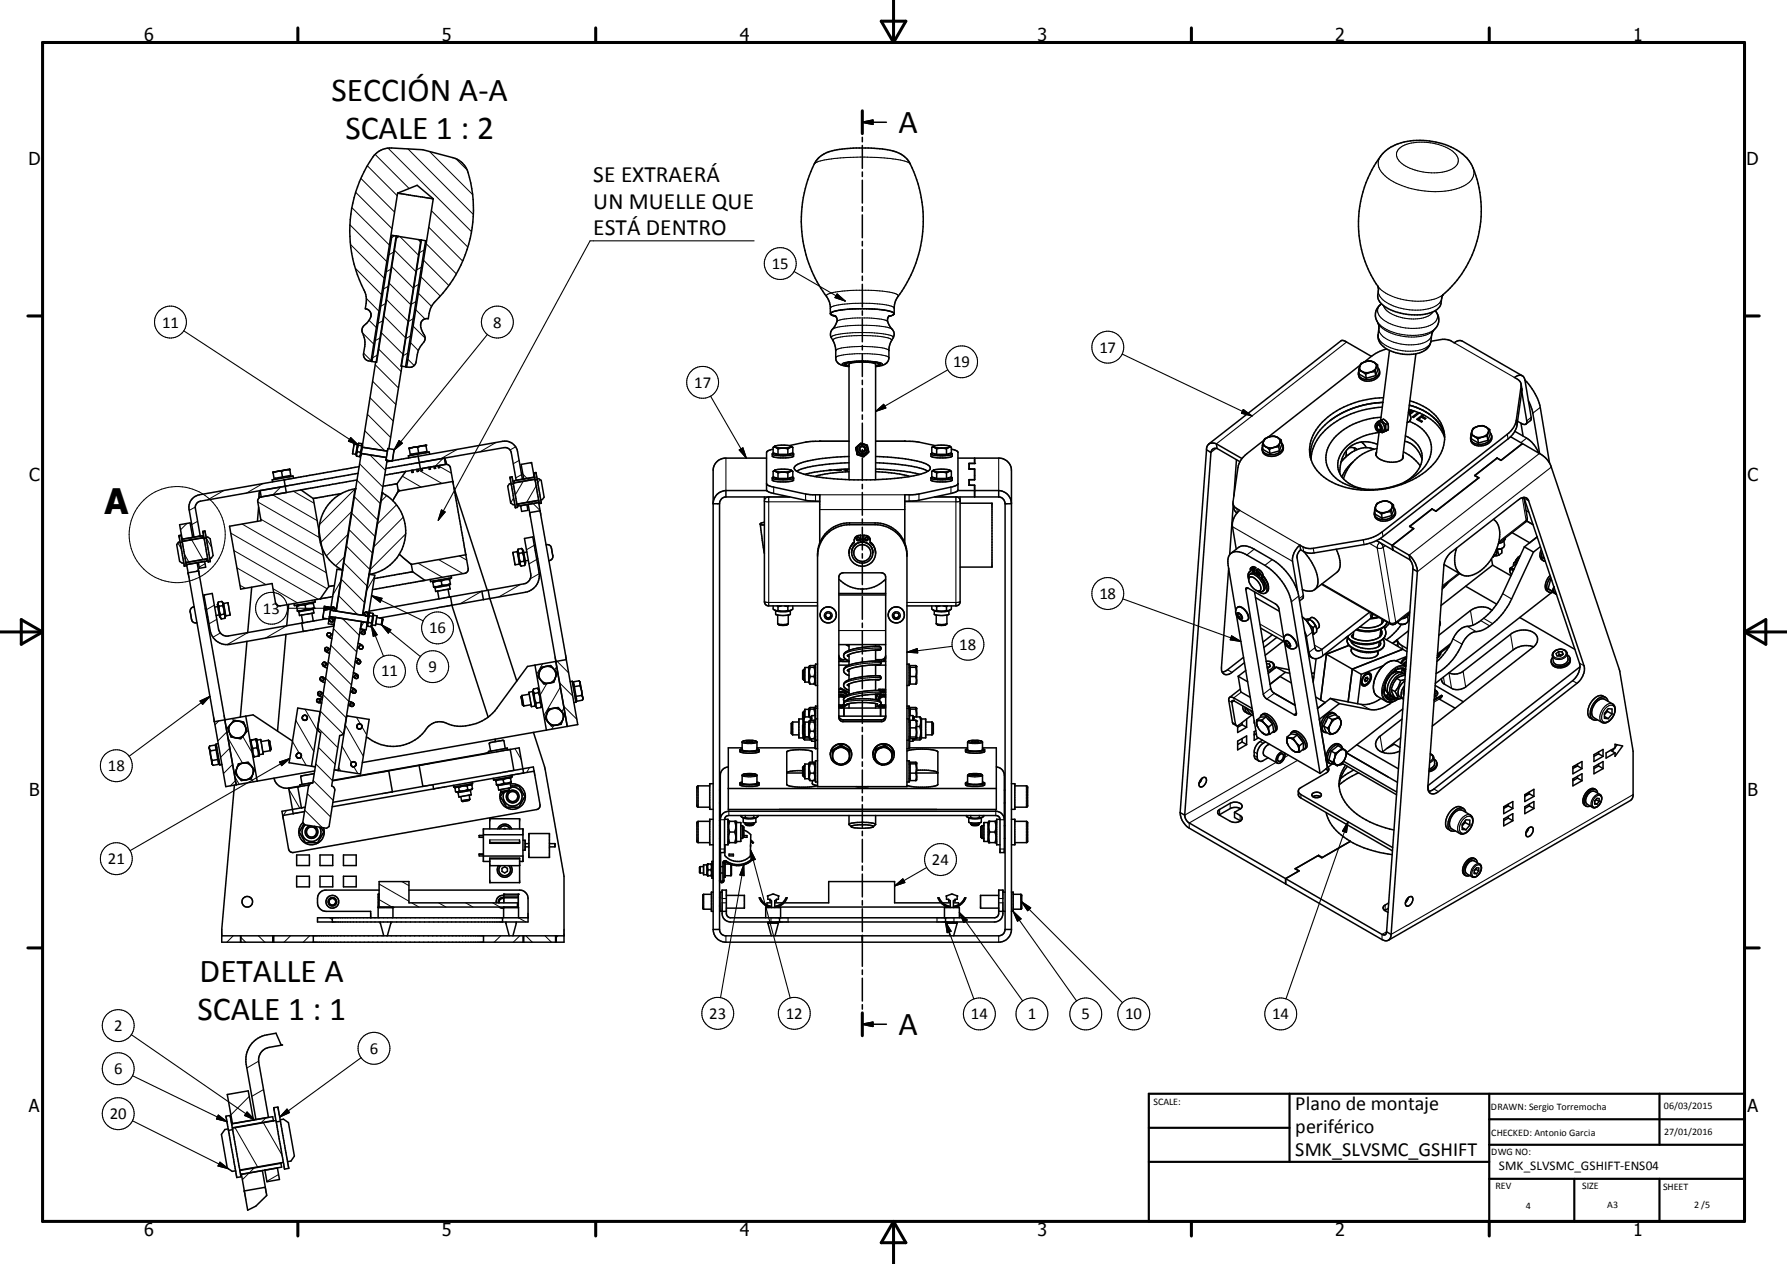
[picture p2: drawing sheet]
<svg xmlns="http://www.w3.org/2000/svg" width="420mm" height="297mm" viewBox="0 0 420 297" stroke-linecap="round" stroke-linejoin="round" font-family="sans-serif">
<defs><g id="words">
<text font-size="8.2" x="24.6" y="120.7">A</text>
<g font-size="7.9">
<text x="77.9" y="23.7">SECCIÓN A-A</text>
<text x="81.2" y="32.8">SCALE 1 : 2</text>
<text x="211.2" y="31.2">A</text>
<text x="46.9" y="230.6">DETALLE A</text>
<text x="46.4" y="239.7">SCALE 1 : 1</text>
<text x="211.2" y="243.2">A</text>
</g>
<g font-size="5.5">
<text x="139.4" y="42.7">SE EXTRAERÁ</text>
<text x="139.4" y="49">UN MUELLE QUE</text>
<text x="139.4" y="55.3">ESTÁ DENTRO</text>
</g>
<g font-size="4.7">
<text x="304.5" y="260.8">Plano de montaje</text>
<text x="304.5" y="266.2">periférico</text>
<text x="304.5" y="271.6">SMK_SLVSMC_GSHIFT</text>
</g>
<g font-size="4.2">
<text x="33.9" y="9.6">6</text>
<text x="103.9" y="9.6">5</text>
<text x="173.9" y="9.6">4</text>
<text x="243.8" y="9.6">3</text>
<text x="313.9" y="9.6">2</text>
<text x="383.9" y="9.6">1</text>
<text x="6.7" y="38.7">D</text>
<text x="410.5" y="38.7">D</text>
<text x="6.9" y="112.9">C</text>
<text x="410.7" y="112.9">C</text>
<text x="6.9" y="187.1">B</text>
<text x="410.7" y="187.1">B</text>
<text x="6.8" y="261.4">A</text>
<text x="410.7" y="261.4">A</text>
<text x="33.9" y="290.4">6</text>
<text x="103.9" y="290.4">5</text>
<text x="173.9" y="290.4">4</text>
<text x="243.8" y="290.4">3</text>
<text x="313.9" y="290.4">2</text>
<text x="383.9" y="290.4">1</text>
</g>
<g font-size="3.9">
<text x="181.4" y="63.2">15</text>
<text x="38.1" y="77">11</text>
<text x="115.9" y="77">8</text>
<text x="258.4" y="82.9">17</text>
<text x="224" y="86.3">19</text>
<text x="163.2" y="91.1">17</text>
<text x="258.4" y="140.7">18</text>
<text x="61.8" y="144.2">13</text>
<text x="100.8" y="148.8">16</text>
<text x="225.5" y="152.7">18</text>
<text x="89.6" y="158.9">11</text>
<text x="100.8" y="157.9">9</text>
<text x="25.3" y="181.2">18</text>
<text x="25.3" y="203">21</text>
<text x="219" y="203.2">24</text>
<text x="166.7" y="239.4">23</text>
<text x="184.7" y="239.4">12</text>
<text x="228.2" y="239.5">14</text>
<text x="241.6" y="239.5">1</text>
<text x="254.2" y="239.5">5</text>
<text x="264.5" y="239.5">10</text>
<text x="299" y="239.5">14</text>
<text x="26.8" y="242.2">2</text>
<text x="87" y="247.6">6</text>
<text x="26.8" y="252.4">6</text>
<text x="25.8" y="263">20</text>
</g>
<text font-size="3.1" x="352.3" y="275">SMK_SLVSMC_GSHIFT-ENS04</text>
<g font-size="2.4">
<text x="271.1" y="259.7">SCALE:</text>
<text x="350.4" y="260.8">DRAWN: Sergio Torremocha</text>
<text x="391.1" y="260.6">06/03/2015</text>
<text x="350.5" y="267">CHECKED: Antonio Garcia</text>
<text x="391.2" y="266.7">27/01/2016</text>
<text x="350.5" y="271.4">DWG NO:</text>
<text x="351.5" y="279.3">REV</text>
<text x="371.9" y="279.4">SIZE</text>
<text x="390.9" y="279.6">SHEET</text>
<text x="358.6" y="284.1">4</text>
<text x="377.8" y="283.9">A3</text>
<text x="398.2" y="283.8">2 /5</text>
</g>
</g></defs>
<g fill="none" stroke="#000" stroke-width=".36">
<path d="M202.7 26v5.4M202.7 32.3v1M202.7 34.2v5.3M202.7 28.7l2.5-.5v1zM202.7 28.7h5.6M325.5 35.6a12.6 12.6 0 0 1 9.8-2.6 13.3 13.3 0 0 1 10.3 5.2 26.4 26.4 0 0 1-6.5 31.2l-.2 .7a3.4 3.4 0 0 1-3.3 3.6 13.6 13.6 0 0 1-10.6-2 2.9 2.9 0 0 1-1-3.5v-.7a26.4 26.4 0 0 1 1.5-31.9zM93.1 55.5l-4.7 29.6-1-.2M93.1 55.5l-1-.2-4.7 29.6M93.1 55.5h.1M93.1 55.5l.6 .1M93.5 45.4l4.5-1.9 3.8 3.2M93.5 45.4l-6.3 39.5"/>
<path d="M93.5 45.4l8.3 1.3M93.7 55.6l-.6 .4-4.6 29.1h-.2l-3.1 19.6M93.7 55.6l4.8 .7M98.5 56.3l.4 .6-4.6 29.1 .2 .1-3.1 19.3M98.5 56.3l.5 .1M99 56.4l1 .2-4.7 29.6M99 56.4l-4.7 29.6 1 .2M101.8 46.7l-6.2 39.5M202.7 40.4v1.1M202.7 42.3v5.4M202.7 48.6v1M202.7 50.5v5.4"/>
<path d="M202.7 56.7v1.1M202.7 58.7v5.3M195.2 73.7v-1.7a6.7 6.7 0 0 0-1.8-3.6 29.6 29.6 0 0 1-1.4-30.8 7.2 7.2 0 0 1 5.3-2.5l3.3-.3h3.5a15.9 15.9 0 0 1 7.9 1.6l.2 .1a6.8 6.8 0 0 1 2.6 3.8 30.5 30.5 0 0 1-4.2 30.2l-.3 1.1-.1 2.1M195.2 73.7a6.3 6.3 0 0 1 4-1l4.5-.2 4.1 .4a3.5 3.5 0 0 1 2.4 .8M195.2 73.7l.4 .4 .9 .3M196.3 74.2l.1 .1M196.3 74.2h.1M196.4 74.3h.1M196.4 74.3l.1 .1M196.5 74.4a1.45 1.45 0 0 1 0 1.8l-.4 .7a2.13 2.13 0 0 0-.8 2.3l1 2.2 .1 2.7a2.1 2.1 0 0 0 2.3 1.9l.9 .2M202.7 64.9v1M202.7 66.8v5.4"/>
<path d="M202.7 73v1.1M202.7 75v5.3M208.9 74.4a2.66 2.66 0 0 0 .9 3.1 2.03 2.03 0 0 1-.4 2.7l-.5 1.8v2.1a2.15 2.15 0 0 1-2.2 1.9l-.9 .2M208.9 74.3v.1M209 74.3h-.1M209 74.2v.1M210.2 73.7l-.4 .4-.9 .3M324.7 71.4a3.3 3.3 0 0 0-.7 4.9l.1 .9-.2 1.5a3.7 3.7 0 0 0 2.7 3.6M337.4 73a3.3 3.3 0 0 1-.6 4.9l-.3 .7-.2 1.9-.3 .7a4.1 4.1 0 0 1-3.2 1.9M87.2 84.9a1.6 1.6 0 0 1-1.8-1.8l.3-1.7a8.1 8.1 0 0 0-.6-3.8l.3-1a3.5 3.5 0 0 0 1.8-2.9l-.5-.8-.8-.4a6.4 6.4 0 0 0-.9-5.5 30.2 30.2 0 0 1 3.3-30.9 5.1 5.1 0 0 1 3.7-1.3 40.6 40.6 0 0 1 15.5 2.6 5.6 5.6 0 0 1 2.8 4.3 31 31 0 0 1-8.7 30l-.6 1.4-.3 1.8a1.63 1.63 0 0 0-1.7 .7 1.63 1.63 0 0 0 .1 1.8l.1 .5a2.08 2.08 0 0 1 .4 2.5l-1.3 1.9-.5 2.8a1.62 1.62 0 0 1-2.2 1.1M87.2 84.9h.1M87.2 84.9h.2"/>
<path d="M95.3 86.2h.3M198.7 85.3v.3M199.6 86l-1.2-.4a5.5 5.5 0 0 1 3.5-.7l3.4 .1a1.92 1.92 0 0 1 1.6 .6l-1.1 .4M202.7 81.2v1M202.7 83.1v5.4M202.7 89.3v1.1M202.7 91.3v5.3M202.7 97.5v1M202.7 99.4v5.4M206.7 85.3l-.2 .5-.7 .2M206.7 85.5l-.6-.3a18.6 18.6 0 0 0-5.9-.1 1.68 1.68 0 0 0-1.5 .5l.9 .4M317 96.3l-2.4 1.2-2 1.4"/>
<path d="M317.5 96.1a23.6 23.6 0 0 1 7.6-1.6 20.2 20.2 0 0 0-15.3 7.1 9 9 0 0 0-1.8 5.9M319.4 87l.7 .3M319.4 87l.1 .9 1.6 1M319.6 86.3l.1 .7 .4 .3M319.6 86.3l-.2 .7M319.6 86.1v.2M319.7 85.8l-21.7 17M320.1 87.3l.9 .6M320.1 87.3l.6 .2h1.4M321 87.9l.1 1M321 85a1.85 1.85 0 0 1 1.9 .1M321 85l1.1-.1 .8 .2"/>
<path d="M321 85a1.28 1.28 0 0 0-1.4 1.1M321 85l-.9 .4-.5 .7M322.1 87.5l-1.1 .4M322.4 83.7l-5.9-3.3a1.26 1.26 0 0 0-1.3-.3l-31.1 24.2M322.9 85.1l.9 .6M322.9 85.1l.5 .6 .1 .7M323.2 87.3l-1.1 .2M323.2 87.3l.1 1M323.3 88.3l-2.2 .6M323.5 86.4l-.3 .9M323.5 86.4l-.5 .6-.9 .5M323.6 99.9a.72 .72 0 0 1 .9 .3 .72 .72 0 0 1-.1 .9 .83 .83 0 0 1-.8-1.2z"/>
<path d="M323.6 99.4a1.19 1.19 0 0 1 1.2 .8 1.19 1.19 0 0 1-.5 1.4l-.1-.1M323.6 99.4a1.31 1.31 0 0 0 .6 2.1M323.6 99.4a1.24 1.24 0 0 1 1.5 .2 1.24 1.24 0 0 1 .2 1.5l-.8 .4M323.8 85.7l-.3 .7M323.8 85.7l.1 1-.6 1.6M323.8 99.9a.61 .61 0 0 1 .6 .4 .61 .61 0 0 1-.2 .7 .7 .7 0 0 1-.4-1.1zM323.9 86.4a1.59 1.59 0 0 1-1.1 2.6 2.56 2.56 0 0 1-3.5-1l.1-.8M324.2 87.1a2.16 2.16 0 0 1-2.3 2.4 2.08 2.08 0 0 1-2.6-1.6M324.6 98a15.4 15.4 0 0 0-11.8 6 6.2 6.2 0 0 0 2.2 9.1 16.7 16.7 0 0 0 19.4-2.9 6.4 6.4 0 0 0-1.8-10.6l-1.3-.6M324.7 98.7l1 1M324.7 98.7l-.9 .4-.1 .2M324.7 98.7l.5-.2 1 1"/>
<path d="M324.9 95.7a20.3 20.3 0 0 0-15 7.1 9 9 0 0 0-1.7 5.3M325.2 93.5a20.5 20.5 0 0 0-15.4 6.9 8 8 0 0 0 2.6 12.5 21.7 21.7 0 0 0 22-1.6 10.4 10.4 0 0 0 5.1-9.3 9.4 9.4 0 0 0-6.5-7.3l-1.6-.5M325.7 99.7l.1 1.5M325.9 82l-2.6 1.1-2.7 2M326.2 99.5l.1 1.5M326.2 99.5l-.5 .2M326.6 82.3l-2.1 16.5M326.6 82.3a10.3 10.3 0 0 0 6.2 .8M331 96.9l.3 .2M331.1 96.2a11.2 11.2 0 0 1 8.5 6.6M331.3 95.2a10.8 10.8 0 0 1 8.2 7M331.3 97.1l.3 1-.3 .9"/>
<path d="M331.3 99l-.6 .3M331.4 96.3l-.3 .7M331.7 96.3l-.4 .9M331.7 96.4l-.3 .7M332.2 96.5l-.8 .6M332.4 96.6l-1 .8v-.3M332.8 83.1l-3.2 24.7M333.3 96.9l-1.3 1 .2 .2 1.4-1.1M333.5 98.5v.3M333.5 98.6l-.2 .1M334.3 97.8l.8 .5-.2 .2-.8-.5-.6 .5M334.3 97.8l.1 .3"/>
<path d="M334.3 97.9l-.1 .1M334.4 97.4l-1.4 1.1 1.1 .7 .2-.2-.8-.5M334.7 97.5l-.4 .3M336.3 80.2l2.4-.4a4 4 0 0 1 3.1 .7l1.2-.5 .7 .1 14.1 8.2M356.7 99l1.2 .7 .8-.1M357.5 99.4l.5 3.1M357.5 90.2l.2 1.4-1.1 8.3a5 5 0 0 1-2.1 3.2l-29.4 23a9.9 9.9 0 0 1-4.5 1.9l-12.1 2-1.1-.1-1-.3M357.7 92l1.2 6.9-.2 .7M358.4 89.3a1.26 1.26 0 0 0-.8-1.1 1.26 1.26 0 0 0-1.4 .3l-.2 .2a1.94 1.94 0 0 1 1.5 2l-1.1 8.1a5.2 5.2 0 0 1-2.1 3.2l-29.4 23a9.5 9.5 0 0 1-4.5 1.9l-11.7 1.9a3.9 3.9 0 0 1-3.2-.7M358.4 89.3l1.5 9-.2 .5-1 .8M358.4 89.3a13.8 13.8 0 0 1 3.6 6.4l2.2 13.1M359.2 94.2l1 2.4 1.7 10"/>
<path d="M60.8 119.2l-.3 3.3M61.1 115.3l.3 1.5M61.1 115.3l-.2 .5v1.2M64 112.8h.1M64 112.8l.1 .4M64.2 111v.1M64.2 111h.1M64.2 110.9v.1M64.2 111.1l.2 1.3 2-.3M64.7 112.3l.1 .3M64.9 110.8l-.7 .1M64.9 110.8l-.7 .3"/>
<path d="M65.2 110.8h1M65.2 110.8h-.3M66.2 110.8l.2 1.3M66.8 112.8l.2 1.5M66.8 112.8l-19.9 3.5a3 3 0 0 0-2.5 3.4l1.2 6.5M67 114.3l-5.9 1M67 114.3l.3 1.4M67 114.3l-19.9 3.5a1.5 1.5 0 0 0-1.2 1.7l1.2 6.5M67.1 114.2l-.1 .1M67.1 110.4h1M67.1 110.4l-.9 .4M67.1 110.4l-1.9 .4"/>
<path d="M68.1 111.8v.2M68.1 110.2h.1M68.1 110.2l-1 .2M68.1 110.2v.2M68.1 110.3h.1M68.1 110.4l.3 1.3-2 .4M69 112.4l-.2-.5-4.8 .9M70.7 115.1l-9.7 1.8-.4 .8 .7 4.7-7.3 1.3 2.6 14.7 7.4-1.3 .8 4.7 .3 .3 .6 .3 9.6-1.7M70.7 115.1l2.9 2.1M70.7 115.1h.1M73.6 117.2l3.7 20.6M78 117.6a10.2 10.2 0 0 1 5.5-2.8l-3.1 19.1a10.2 10.2 0 0 1-2.4-16.3z"/>
<path d="M80.2 116l-6.6 1.2M83.5 114.8l.1 .1M83.7 106.8l.1 .3M83.8 107.1l.1 .1M83.8 107l.1 .2M83.9 107.2l.6 .1M83.9 112.8l-13.1 2.3M84 106.2l-.2 .8M84 104.5l-.8-.1-.3 2.2 .8 .2M84 104.5l-.3 2.3M84 106.2l.7 .1M84.2 111.2l-17.1 3"/>
<path d="M84.2 104.2l.9 .2M84.2 104.2l.1 .4M84.2 104.2l-.2 .3M84.3 104.6l-.3 .8v.8M84.3 104.6l.6 .1M84.4 109.7l-17.6 3.1M84.7 106.3v.5l-.2 .5M84.8 107l-5.8 36.6 6.2 1 5.8-36.4M84.8 107l-.3 .3M84.9 106.6l5.9 .9M84.9 106.5l-.1 .5M84.9 104.7v.8l-.2 .8"/>
<path d="M85.1 104.4l.1 .3M85.1 104.4l-.2 .3M85.1 105.1l5.9 .9M85.2 104.7l-.3 1.8M89.8 115.9h.1M89.9 115.9a10.2 10.2 0 0 1 5.3 10.6 10.2 10.2 0 0 1-8.4 8.5zM90.8 107.5h.1M91 106h.1M91.1 106h-.1M91.2 105.4l1.4 .3-.3 2.4-.2 .2-1.4-.2zM92 108.3l-1.1 .2M92.2 108.2h.1"/>
<path d="M93.3 113.7l-3.3 .6M93.3 113.7h.1M93.3 113.7l.3 1.7M93.6 115.4l-1.3 2.2M93.6 115.4h.1M95.4 110.8l-5 .8M95.4 110.8l-2.1 2.9M96.2 105.3h.1M96.2 105.3v.2M96.2 105.3v.1M96.2 105.5l.2 1.3 2-.4M96.8 110.5l-1.4 .3"/>
<path d="M96.8 106.7v.3M97 110.5l.1 .5h-.3v-.5M97 110.5h-.2M97.2 105.1h1M97.2 105.1l-1 .4M97.2 105.1l-1 .2M97.9 110.3l-.9 .2M98.2 105.1l.2 1.3M98.3 110.3v.4l-.3 .1-.1-.5M98.3 110.3h-.4M98.3 107.2l19.9-3.5a3 3 0 0 1 3.5 2.4l1.1 6.5M98.3 107.2l.3 1.5"/>
<path d="M98.3 107.2l-6.1 1.1M98.6 108.7l-7.9 1.4M98.6 108.7l.2 1.5 5.9-1.1M98.6 108.7l19.8-3.5a1.45 1.45 0 0 1 1.8 1.2l1.1 6.5M99.1 104.8l1-.2v.2M99.1 104.8h1M99.1 104.8l-.9 .3M99.1 104.8l-1.9 .3M100.1 106.1v.3M100.1 104.7h.1M100.1 104.8l.3 1.3-2 .3M100.9 106.3l-4.9 .8 .1 .5"/>
<path d="M100.9 106.2v.1M100.9 106.2l.1 .5M103.3 109.4l.1 .5h-.3l-.1-.5-.7 .2 .1 .4-.3 .1-.1-.5-.9 .2 .1 .4-.3 .1-.1-.5-1.6 .3 .1 .5h-.3l-.1-.5-.6 .2M104.4 107.6l-5.8 1.1M104.4 107.6l.3 1.5M104.4 107.6l.6 1.5M104.7 109.1l.7 .1 .4 .5 .6 3.4M106.4 113.1l-12.8 2.3M106.4 113.1l3.1 17.2M106.7 114.6l7.8 24.1M120.1 113.6l-.4 .1-.4 .6 .7 3.9 .6 .4 .4-.1M120.2 113.8l.9 5.5 .5-.1"/>
<path d="M120.7 113.7l-.3-1.7-.5 .1 .3 1.7M120.7 113.7l.9 5.5M120.7 113.7l-.5 .1M120.9 113.4v.1M121.3 112.9h.1M121.5 118.4l5.1-.8-4.8 .8M121.6 119.2h.1M121.8 118.4h.1M122.4 118.8l1.5-.2 .2 1.3-1.5 .3zM122.5 109.1l2.5-.4 .6 3.4-2.5 .5zM122.8 112.6l-1.5 .3M122.8 112.6h.1"/>
<path d="M123.1 112.6h.1M123.9 118.5v.1M124.1 118.5l.4 2M124.1 118.5h.1M125.7 112.1l-4.9 .9 .1 .4M125.7 112.6l-4.8 .8M125.7 112.6l-5.1 .9M125.8 112.8l.9 5.3M126.2 112.5h.4l.6 .4 .7 3.9-.4 .6-.4 .1M126.3 112.7l-.3-1.7-.5 .1 .3 1.7M126.3 112.7l.9 5.5M126.3 112.7l-.5 .1"/>
<path d="M126.6 118.1l.4 1.9M126.6 118.1l-2.5 .4M126.6 118.1h.1M126.7 118.1l-4.8 .8-.1-.5M126.7 118.1l.1 .2 .4-.1M127.2 118.2h.1M167.6 118.4h1.5M169.1 118.4v100M170.6 115.3a3.1 3.1 0 0 0-3 2.8M170.6 115.3v1.5M170.6 116.8a1.56 1.56 0 0 0-1.5 1.6M170.6 115.3h9.6"/>
<path d="M170.6 116.8h15M179.7 116.8l.1 25 .2 .4 .7 .2h11.5M180.2 107.6h-9.9a2.96 2.96 0 0 0-2.7 2.6v108.2M180.2 113.6a1.99 1.99 0 0 0 1.7 .9l7.7 1.6 3.1 .2v11.3M181.5 106.7l.7 .3 1.6 .1 1.8-.1 .9-.3M181.7 105.5a1.76 1.76 0 0 0-1.5 .8l.1 9 1.6 .7 7.7 1.6 3.1 .2M181.7 105.1v1.3l1.2 .4M181.7 110.8v1.3l1.2 .3M181.9 112.1l-.4 .2a7.3 7.3 0 0 0 4.7 .3l.3-.2M181.9 106.5l-.4 .2M182.1 104.8l-.4 .3M182.1 110.5l-.4 .3"/>
<path d="M182.2 110.5l2.2-.3 1.6 .3M182.2 105.1h.1M182.2 104.8l1.5-.2 2.2 .2M182.2 105.1h-.5M182.2 104.8l-.2 .2 .2 .1M182.2 110.7l-.5 .1M182.2 110.7l.1 .1M182.2 110.5l-.2 .1 .2 .1M182.3 105.1l1.4 .2 2.1-.2M182.3 105.1l.6 .4M182.3 110.8l2.1 .1M182.3 110.8l.6 .3"/>
<path d="M182.4 106.6a1.13 1.13 0 0 0 1.2 .4h.9a1.12 1.12 0 0 0 1.2-.4M182.4 112.2a1.13 1.13 0 0 0 1.2 .4l2.1-.2M182.9 105.5v1.3M182.9 111.1v1.3M182.9 105.5l1.1-.2 1.2 .2M182.9 106.8h2.3M182.9 112.4h2.3M184.3 111l.9 .1M185.2 105.5v1.3M185.2 111.1v1.3M185.7 112.2v.1M185.7 112.3v.1"/>
<path d="M185.8 105.1l-.6 .4M185.8 110.8l-2.9 .3M185.8 110.8l-.6 .3M185.9 105.1h.5M185.9 105.1h-.1M185.9 110.7l.5 .1M185.9 110.7l-.1 .1M185.9 104.8l.1 .2-.1 .1M185.9 104.8l.5 .3M186 110.5l.4 .3M186 110.5l-.1 .2M186.2 112.1l.3 .2v.6l-1.9 .3-2.6-.1-.4-.2-.1-.6"/>
<path d="M186.2 106.5l.3 .2a.9 .9 0 0 1-1.2 .8l-1.8 .1-1.5-.2-.4-.2-.1-.5M186.4 105.1v1.3l-1.2 .4M186.4 110.8v1.3l-1.2 .3M195 110.5h.1M195.5 110.5h-.7M196.8 110.4l.3 .1-.9-.1M197.7 110.3v.2h-.3v-.2M198.3 110.3l.6 .1M198.9 110.2v.3M199.2 110.2v.3l-1.1-.2M199.6 108.7a37.6 37.6 0 0 0-12.1 1.9l-.3 .1M199.6 110.2l-6 .4-4.5 .9"/>
<path d="M199.6 103.7h-8.7l-5.4 1M199.6 107.3a36 36 0 0 0-12.1 1.8 .84 .84 0 0 0-.7 .6 .84 .84 0 0 0 .3 .9 19.8 19.8 0 0 0 8 1.8l4.6 .3 4.9 .1a41.7 41.7 0 0 0 13.1-1.9l.4-.2a.86 .86 0 0 0 .6-.9 .86 .86 0 0 0-.9-.7 36.1 36.1 0 0 0-12-1.8M199.6 110.8l-4.5 .4-3.6 .8M199.6 112.7v-27.1a10.1 10.1 0 0 1 5.8-.3l.4 .3v27.1M201.2 105.2l.4-.4a.99 .99 0 0 1 1.7-.4 1.06 1.06 0 0 1 .8 1.3l.1 .5M201.2 105.2l.1 .5M201.2 105.2v.1M201.2 105.4l.2 1.1M201.3 105.8l.2 .7M201.4 106.5l.1 .3M201.5 106.5v.2M201.5 106.7v.1"/>
<path d="M201.5 106.7l1.5 .5M201.5 106.8l1.5 .5M201.5 105.6a1.15 1.15 0 0 0 1.1 1 1.15 1.15 0 0 0 1.2-.9M201.5 105.5v.1M202.7 105.6v1.1M202.7 107.6v5.3M202.7 113.8v1M202.7 115.7v5.4M203 107.2v.1M203.8 105.5v.1M204.2 106.2l-1.2 1M204.2 106.2l-1.2 1.1"/>
<path d="M205.8 108.7a37.3 37.3 0 0 1 12 1.9l.3 .1M205.8 110.2l6 .4 4.4 .9M205.8 103.7h9l5 1M205.8 110.8l4.4 .4 3.7 .8M218.8 112.3l.1 .6 1.9 .3 2.6-.1 .4-.2v-.6M218.8 106.7a.9 .9 0 0 0 1.3 .8h2.5a.9 .9 0 0 0 1.2-.8M218.8 106.7a7.5 7.5 0 0 0 4.8 .1l.2-.1M219 105.1v1.3l1.2 .4M219 110.8v1.3l1.2 .3M219.1 112.1l-.3 .3M219.1 106.5l-.3 .2M219.4 110.5l.1 .2"/>
<path d="M219.4 110.5l-.4 .3M219.4 104.8l-.4 .3M219.4 110.5h.1M219.5 105.1h-.5M219.5 105.1h.1M219.5 110.7l.1 .1M219.5 110.7l-.5 .1M219.6 105.1l1.4 .2 2.1-.2M219.6 105.1l.6 .4M219.6 110.8l1.7 .2 1.8-.2M219.6 110.8l.6 .3M219.7 106.6a1.04 1.04 0 0 0 1.1 .4h1a1.02 1.02 0 0 0 1.2-.4"/>
<path d="M219.7 112.2v.1M219.7 112.3v.1M219.7 116.8h15M220.2 105.5v1.3M220.2 111.1v1.3M220.2 106.8h2.3M220.2 105.5a3.8 3.8 0 0 1 2.3 0M220.2 111.1l.8-.1 1.5 .1M220.2 112.4h2.3M222.5 105.5v1.3M222.5 111.1v1.3M223 112.2a1.02 1.02 0 0 1-1.2 .4l-2.1-.2"/>
<path d="M223.1 105.1h.5M223.1 105.1l-.6 .4M223.1 110.8h.5M223.1 110.8l-.6 .3M223.2 110.5l-2.2-.3-1.6 .3M223.2 104.8l-2.6-.2a1.13 1.13 0 0 0-1.2 .4l.1 .1M223.2 104.8l.1 .2-.2 .1M223.2 104.8l.1 .1M223.2 110.5l.4 .3M223.2 110.5l.1 .1-.2 .2M223.3 104.9l.3 .2M223.5 112.1l.3 .2a7.5 7.5 0 0 1-5 .1"/>
<path d="M223.5 106.5l.3 .2M223.6 105.5a1.65 1.65 0 0 1 1.6 .8v8.8a1.95 1.95 0 0 1-1.7 .9l-8 1.7-2.8 .1M223.6 105.1v1.3l-1.1 .4M223.6 110.8v1.3l-1.1 .3M225.1 115.3h9.6M225.2 107.6h9.8a2.98 2.98 0 0 1 2.7 2.9v107.9M225.2 113.6a1.85 1.85 0 0 1-1.7 .9l-7.8 1.6-3 .2v11.3M225.7 116.8l-.1 25-.3 .4-.6 .2h-11.5M225.7 118.2h7.5v15.1h-7.5M227.8 108.9v1.3M227.8 112.7v1.3M229.1 107.6v1.3"/>
<path d="M229.1 110.2v2.5M229.1 114v2.8M229.1 115.5h.1M229.1 111.7h.1M229.1 107.6v1.3h-1.3v1.3h1.3v2.5h-1.3v1.3h1.3v2.8M234.7 115.3a3.1 3.1 0 0 1 3 3.1h-1.5M234.7 115.3v1.5M234.7 116.8a1.6 1.6 0 0 1 1.5 1.6M236.2 118.4v100M283.6 105.7l1 .6M283.6 105.7l-6.2 85.2M284.6 106.3l-6.1 85.2"/>
<path d="M285.9 104.3a1.47 1.47 0 0 0-1.6-.1 1.47 1.47 0 0 0-.7 1.5M285.9 104.3l.2 1.1M285.9 104.3l6 3.5M286.1 105.4a1.07 1.07 0 0 0-1.5 .9M286.1 105.4l5.3 3.1M289.8 118.4l.3 1.3 .7 .9M289.9 118.6l-.9 11.8M290.6 108l-.6 8.6M296.7 104.7l.2 .9 1.6 1M296.7 104.7l.8 .3M296.8 104.9a1.58 1.58 0 0 0 1.8 2 2.76 2.76 0 0 0 3-1.8M297 103.7v.7l.5 .6"/>
<path d="M297 103.7l-.3 1M297.1 103.5l-4 3.1a5.1 5.1 0 0 0-2.1 3.3l-1.2 8.1a1.92 1.92 0 0 0 1.6 1.9 4.5 4.5 0 0 0-1.7 3.9l.9 5.3M297.5 105l.8 .6M297.5 105l.9 .2 1-.1M298.3 105.6l.2 1M298.4 102.6a1.86 1.86 0 0 1 1.9 .2M298.4 102.6l-.9 .5-.5 .6M298.4 102.6a1.28 1.28 0 0 0-1.4 1.1M298.4 102.6l1-.1 .9 .3M299.4 105.1l-1.1 .5M300.3 102.8l.2 .1M300.5 102.9l.6 .5"/>
<path d="M300.5 103l.4 .6-.1 .5M300.6 105l-1.2 .1M300.6 105l.1 .9M300.7 105.9l-2.2 .7M300.8 104.1l-.2 .9M300.8 104.1l-.5 .6-.9 .4M301.1 103.4l-.3 .7M301.1 103.4l.2 1-.6 1.5M301.2 104.1a1.82 1.82 0 0 1-1.2 3 2.75 2.75 0 0 1-3.2-.9l-.1-.6M301.6 104.8l.1 .3M315.2 108.6l-.3 2.7M316.4 105.9v1.4"/>
<path d="M317.1 105.2h1.1l.8 .4M317.1 105.2a6.2 6.2 0 0 0-1.9 3.4M318 108.6a9.2 9.2 0 0 0-2.6 3.5M318.4 105.3v.6M320 103.9l1.2 1.3M322.9 105.6a6.3 6.3 0 0 0-6.9 2.1l-.8 .9M322.9 105.6a10.2 10.2 0 0 0-7.1 6.9M323.1 119.9l.8 .3M323.1 119.9l.1 .9 1.7 1M323.3 119v.6l.6 .6M323.3 119l-.2 .9M323.6 106.2a1.12 1.12 0 0 0 .7 1.7 5.1 5.1 0 0 0 5.4-.1"/>
<path d="M323.7 105.4l-.8 .2M323.8 104.4a6.1 6.1 0 0 0-6.7 .8M323.8 100.8l.1 .1M324.1 118.1l-.8 .9M324.1 101.6a11.4 11.4 0 0 0-9.2 5.6 5.1 5.1 0 0 0 3 6.9l2.6 .8M324.2 101.5l-.8 5.5M324.6 101.5l.2 .2M325.5 101.4l-.7 .3M325.6 101.3l-.1 .1M325.8 101.2l-.2 .1M326.3 101l-.6 .3M326.3 101l-.5 .2"/>
<path d="M326.7 118a2.98 2.98 0 0 0-3.1 .4l-.3 .6M326.7 118a2.17 2.17 0 0 0-2.5 0M326.7 118l.8 .6M326.7 118l.5 .6v.7M327.2 119.3l-.3 .9M327.2 119.3l-.3 .4-1.1 .7M327.5 118.6l-.3 .7M327.5 118.6l.2 1-.6 1.6M327.6 119.3a1.51 1.51 0 0 1-.8 2.4 2.63 2.63 0 0 1-3.8-.8l.1-.8M327.9 120a2.13 2.13 0 0 1-2.3 2.4 2.07 2.07 0 0 1-2.6-1.6M329.8 107l-.1 .8M329.9 106.2l1.9 1.1 2 2.2"/>
<path d="M330.2 103.7a5.8 5.8 0 0 1 4.1 4.2M330.3 102.4a5.3 5.3 0 0 1 3.7 6.7 8.4 8.4 0 0 1-3.9 4.2M336.6 119.6l.9 .5M336.6 119.6h.1M336.6 119.6l-5.3 4.1 .9 .5M336.6 119.6l-5.2 4.1M345.7 102.2a3.7 3.7 0 0 0 2.7 .5M345.7 102.2l.2 1 1.6 .9M345.8 102.4a1.47 1.47 0 0 0 1.5 2 2.84 2.84 0 0 0 3.3-1.8M345.9 101.5l-.2 .7M345.9 101.5a1.73 1.73 0 0 0 1.2 1.4l.3 .2M346 101.3l-.1 .2"/>
<path d="M346.7 111.7l.9 .6M346.7 111.7v.1M347.4 103.1l.1 1M347.4 100.2a1.99 1.99 0 0 1 1.9 .2M347.4 100.2l1-.1 .9 .3M347.4 100.2a1.34 1.34 0 0 0-1.4 1.1M347.4 100.2l-.9 .4-.5 .7M347.6 112.3h.1M347.6 112.3l-10.1 7.8M347.6 112.3l-10.1 7.8-.9-.5M348.4 102.7l-1 .4M349.3 100.4l.8 .5"/>
<path d="M349.3 100.4l.5 .5v.7M349.6 102.5l-1.2 .2M349.6 102.5l.1 1M349.7 103.5l-2.2 .6M349.8 101.6l-.2 .9M349.8 101.6l-.5 .7-.9 .4M350.1 100.9l-.3 .7M350.1 100.9l.2 1-.6 1.6M350.3 101.7a1.81 1.81 0 0 1-1.3 2.9 2.44 2.44 0 0 1-3.3-1.1v-.4M350.6 102.3l.1 .4M351.9 107.6l.9 .6M351.9 107.6v.1"/>
<path d="M351.9 107.6l-5.3 4.1 1 .6M351.9 107.6l-5.2 4.1M352.8 108.2h.1M355 102.6l2.8 1.6M356.1 101.4l2.7 1.5a6.9 6.9 0 0 1 2.8 3.5M357.8 104.2l-5 4M357.8 104.2v.1M357.9 104.2l-5.1 4M357.9 104.2l3.9 2.4M358.2 116.9l13.1 38.9a4.3 4.3 0 0 1-1.7 4.2l-32.6 25.4-1.2 .5M358.2 116.9l.8 4.8-.1 .6-6.7 5.3M358.3 117.1l-.1 .1"/>
<path d="M358.7 120l.6 .3M361.8 106.6l1.6 1.1 1.1 1.6 16.2 48.2 3.2 19v10.5l-.2 .6-.5 .5-56.9 32.8M42.3 127.3l-.4 .1-.4 .6 .7 3.9 .6 .4h.4M42.3 127.5l1 5.5M42.8 126.7h.1M42.9 127.4l.8 4.8M42.9 127.4l-.4-1.7-.4 .1 .2 1.7M42.9 127.4l-.6 .1M43.3 133v.1M43.7 132.2l.1 .5M43.8 132.7v.2l-.5 .2M43.9 132.7l.3 1.9"/>
<path d="M44.2 134.6l6.2 35M45.3 126.3l-.6-3.4-2.5 .4 .6 3.4M45.3 126.3l-2.5 .4M45.3 126.3h.1M45.6 126.2h.1M46.3 132.2l.4 2M46.3 132.2h.1M46.6 132.2h.1M46.7 134.2l-2.5 .4M46.7 134.2l8.8 50.2M47.6 126.3v-.4l-4.9 .8M47.6 126.3l-4.8 .9"/>
<path d="M47.6 126.3l.1 .1M47.9 126.3l-5.1 .9M48 126.5l.9 5.5M48.1 131.9l-1.5 .3M48.1 131.9l.2 1.4-1.4 .2-.3-1.3M48.1 131.9h.1M48.4 126.2h.4l.6 .4 .7 3.9-.4 .6-.4 .1M48.5 126.4l-.3-1.7-.5 .1 .3 1.7M48.5 126.4l.9 5.5-.5 .2M48.5 126.4l-.5 .1M48.5 131.4l.1 .4-4.8 .9M48.5 131.4l-4.8 .8"/>
<path d="M48.5 131.3v.1M48.8 131.3l-5.1 .9M48.9 132v.1M59.2 138l-1 10.6M77.3 137.8l-2 2.9M77.3 137.8h.1M78.6 137.6l-1.3 .2M80.5 134l-1.5 9.5M80.5 134l-1.3-.2-1.4 9M80.5 134h.1M86.7 135h.1M86.8 135l1.3 .2-1.5 9.2"/>
<path d="M86.8 135l-1.5 9.5M93.9 130.2l2.8 2.4M96.7 132.6h.1M96.7 132.6l.3 1.7M97 134.3h.1M97 134.3l-9 1.6M97 134.3l2.9 2.1M99.9 136.4l-12.3 2.1M101.7 136.7v.2M101.7 136.8h.1M101.7 136.9l.2 .9M101.9 137.8v.2"/>
<path d="M101.9 138h.1M101.9 138l.3 .1M102 136.5l-.3 .2M102.2 138.1l.2 .9 .4-.1M102.9 138.9l.3 1.8M103.7 136.6l-.8-.1-1.2 .4M103.7 136.6l.2 .9M103.9 137.5l-1.2 .4-.8-.1M105.3 138.5l.3 1.8M105.4 135.9l.2 .1M105.6 137.5l-3.4 .6M105.6 137.5h.1"/>
<path d="M105.6 137.5l.2 .9-3 .5M105.6 136l.1 .2M105.6 136l.1 .1M105.7 136.2a2.82 2.82 0 0 0-2 .4M105.7 136.2l.1 .9M105.8 137.1l-.9 .4h-1M105.8 137.1l.1 .1M105.9 137.2v.1M105.9 137.3l-.3 .2M106 135.3l.1 .5-4.9 .9-.1-.6M109.5 130.4l-12.8 2.2M109.5 130.4l.6 3.4-.5 .8-9.7 1.8"/>
<path d="M109.5 130.3v.1M113.3 138.9l.3 2M113.3 138.9l-7.4 1.3M114.7 138.7l8.4-1.5a2 2 0 0 0 1.7-2.3l-1.5-8.4 1.9-.3 1.5 8.4a4 4 0 0 1-3.2 4.6l-8.4 1.4M114.7 138.7l.4 1.9M114.7 138.7l-1.4 .2M121.6 129.6l-1 .2 .4 2.7 .1 .2 1-.2M121.6 129.6h.1M121.6 129.6l.5 2.9M121.8 129l-.1 .6 .3 .4M121.8 129l-.2 .6M122 130v.8l.3 1.2"/>
<path d="M122.1 132.5l.4 .5M122.3 132v.5l.2 .5M122.6 128.9l.4 .5 .5 2.9M122.6 128.9l.3 .6-.1 .4M122.6 128.9l-.8 .1M122.8 129.9l.3 1v1M122.8 129.9l-.8 .1M123.1 131.9l.3 .4-.1 .6M123.1 131.9l-.8 .1M123.3 132.9l-.8 .1M123.5 132.3h.1M123.5 132.3l-.2 .6"/>
<path d="M123.8 129.7l-.7 .2M124.2 131.7l-.7 .1M124.5 120.5l8.8 50.2M126 129.3l-.2 .1M126.4 131.3h-.3M127 120l6.1 35M127 120l-2.5 .5M128.4 128a1.13 1.13 0 0 1 1.3 1.3l.2 1.1a1.05 1.05 0 0 1-.9 1.4M178.7 123.2l1 .1M178.7 123.1l1 7M179.7 122.7l-.7 .2-.3 .3M192.2 130.2v54.6h21v-54.6a7.4 7.4 0 0 0-7.5-7.3h-6a7.5 7.5 0 0 0-7.5 7.8"/>
<path d="M192.2 130a7.5 7.5 0 0 1 7.5-6.7h6a7.4 7.4 0 0 1 7.5 7.4M197.2 136.1a7.6 7.6 0 0 0 11 0M197.2 139.5h11M197.2 139.8h11M197.4 135l.8-.4h9l.6 .2 .3 .6 .1 33.2-.2 .6-.6 .4h-9.2l-.6-.3-.4-.5v-33.2zM200.2 129.4v.5M200.2 129.4a2.52 2.52 0 0 1 2.5-2 2.52 2.52 0 0 1 2.4 2M200.2 129.4a2.49 2.49 0 0 0 2.5 2.9 2.49 2.49 0 0 0 2.4-2.9M200.5 127.6l-.5 .6M200.5 127.6l.3-.2-1 1.3-.2 1.2M200.5 127.6l-.2 .3M200.8 127.4l-.3 .2"/>
<path d="M200.8 126.9v.6a3.1 3.1 0 0 0-.4 4.5 3.1 3.1 0 0 0 4.5 0 3.1 3.1 0 0 0-.4-4.5v-.6M200.8 127l.3-.8 .4-.3 .8-.2v1.7M201.3 126.6l.3 .3M201.8 126.9h-.3M202 126.8l-.2 .1M202 126.8l-.4 .1M202.1 126.6l-.1 .2M202.3 126.8h.7M202.3 127.2h.7M202.3 127.3h.7M202.3 125.8l-1 .3-.5 .7M202.7 122v1"/>
<path d="M202.7 123.9v5.3M202.7 130.1v1M202.7 132v5.4M202.7 138.3v1M203 125.8l1.1 .3 .4 .7M203.3 126.6v.2M203.3 126.8l.3 .1M203.3 126.8l.5 .1M203.6 126.9h.2M204 126.6l-.2 .3M204.2 127.9a2.53 2.53 0 0 0-4 1.5M204.4 128.1l.7 1.3"/>
<path d="M204.5 127.4l.3 .2M204.5 127l-.1-.6-.3-.4-1.1-.3v1.7M204.8 127.6l-.3-.2a3.1 3.1 0 0 1 1.3 2.6M204.8 127.6l.5 .6M205.1 129.4l.1 .5M288.8 133.5l-1.7 23.3a1.4 1.4 0 0 0 .7 1.7 1.4 1.4 0 0 0 1.8-.5l2.9-2.3M289.4 130l1.7-1.4a3.4 3.4 0 0 1 3.7 .4l4.7 2.8a13.9 13.9 0 0 1 5.8 8.3l6.7 40.3M293.5 136a.71 .71 0 0 1 .6-.5 .71 .71 0 0 1 .7 .3 2.74 2.74 0 0 1 1.4 2.9l-.6 .1M293.7 135.1a1.38 1.38 0 0 1 1.7 .3 3.5 3.5 0 0 1 1.6 3.3 1.75 1.75 0 0 1-2.4-.5 2.87 2.87 0 0 1-.9-3.1zM293.9 134.2l-.2 .2M294.3 133.7a.39 .39 0 0 1 .3 .2 .39 .39 0 0 1 0 .4l-.3-.3zM294.8 133.6l-.8-.1v.7a1.24 1.24 0 0 0-.5 1.9"/>
<path d="M294.8 133.6l.2 1.2M294.9 139.1l3.8 22.8 .6 .9 5.1 2.9M295 134.8l-.6-.2-.6 .4M295 134.8a3.7 3.7 0 0 1 2.2 3.8l-.4 .3M295.1 133.4l-.6-.2-.5 .3M295.1 133.4l.3 1.2-.4 .2M295.1 133.4l-.3 .2M295.3 134h.1M295.3 134.6l.2 .1M295.3 134.1h.1M295.3 134.5h.1M295.3 133.9l.4-.2a2.3 2.3 0 0 1 1.3 1.8"/>
<path d="M295.3 133.9a2.21 2.21 0 0 1 1.3 1.9M295.3 133.9l.2 1.2M295.5 138.8a1.75 1.75 0 0 0 2 .5M295.6 134.5h.1a.38 .38 0 0 1 .4 .2 .38 .38 0 0 1-.1 .4l-.4-.3zM296.6 135.8a3.5 3.5 0 0 1 1.1 3.3l-.2 .2M296.9 135.3l.9 1.3 .3 1M297 135.5l.4 .6M297 135.5l-.4 .3M297 135.5l.7 1.1 .4 1M298.1 137.6v.3M298.1 137.6v1.1l-.6 .6M305.5 128.1l.2 1.1"/>
<path d="M305.5 128.1a4.5 4.5 0 0 0-1.7 3.8l1.2 7.1M305.7 129.2l.7 .4M305.7 129.2a2.15 2.15 0 0 0-.8 1.9l1.5 8.8-.2 .7-.7 .6M306.4 129.6a10.2 10.2 0 0 1 3.3 7.7 2.09 2.09 0 0 1-3.1 1.4l-.5-.2M310.6 137.3l16.5 9.4 .9-.1 3.3-2.7M314.1 129.1a5.2 5.2 0 0 1 .4 5.1l-5.5 4.3M323.5 127l3.9 2.2M323.9 120.2l.8 .6M323.9 120.2l.5 .2h1.4M324.4 126.5l6.8 4M324.7 120.8l.2 1M325.8 120.4l-1.1 .4"/>
<path d="M326.9 120.2l-1.1 .2M326.9 120.2l.2 1M327.1 121.2l-2.2 .6M327.4 129.2h.1M331.2 130.5l.2 1.1M331.2 130.5l.2 .1a6.1 6.1 0 0 1 1.8 3.5v.2M331.4 123.7l.9 .5-5 3.9 .1 1.2 4 2.3M331.4 123.7h.1M331.4 131.6a3.6 3.6 0 0 1 .7 2.1M332.1 133.7l-6.2 85.3M332.1 133.7l1.1 .6M332.2 124.2v.1"/>
<path d="M332.2 124.2l-5 3.9 .2 1.1M333.2 134.3l-6.2 85.3M337.5 120.1h.1M339.4 132.6l-3.8 52.2M339.4 132.6a4.9 4.9 0 0 1 1.7-2.9l15.8-12.3a1.37 1.37 0 0 1 2.4 .3l13 38.7a4.3 4.3 0 0 1-1.6 4.2l-32.6 25.4a1.4 1.4 0 0 1-1.7 .5 1.4 1.4 0 0 1-.8-1.7M339.4 132.6l4.1 2.4M340.4 136.8l-1.4 1.6M342.4 128.8a5.8 5.8 0 0 0 .6 5.8 3.5 3.5 0 0 0 4.4-.1 11 11 0 0 0 3.4-3.6M343.1 134.8l-4.1 3.2M344.5 137.8l7.3 4.2M350.6 131.3l.2 1.5M350.8 132.8l-12.1 9.5"/>
<path d="M350.8 132.8l4.4 2.5M351 122a4.8 4.8 0 0 1 1.3 5.3l-1.1 3M351.1 130.4l-.1 .4-.2 .1M351.2 130.3l-.4 .6M351.6 129.3l.1 1-.7 .5M351.8 129l.5 .1M352.3 129.1l-.3-.1v.4l.3 1M352.3 130.4l-1 .2M352.9 128.9l.1 1-.7 .5M352.9 128.9l-.6 .2M353 128.9h-.1M353.1 128.8l-.8 .3"/>
<path d="M353.5 127.2l-1.3 .5M353.5 127.1l.1 1.1-.5 .6M353.6 126.6h.1M353.8 126.4l-.3 .8M355.4 125.2l4.1 2.3M355.7 134.1l-.2-.1a.39 .39 0 0 0-.5-.1 .39 .39 0 0 0-.1 .6l.4 .5M355.9 133.8a.53 .53 0 0 0-.7-.3 .53 .53 0 0 0-.3 .6M356.4 132.5l-1.4 1M356.6 132.2a.55 .55 0 0 0-.7 0 .55 .55 0 0 0-.1 .7M356.8 131l.3 .2M356.8 131l-.6 1M356.9 131.6l-1 .6"/>
<path d="M357.4 130.5l-.6 .5M358.3 128.5l-5.1 11a14.6 14.6 0 0 1-7.5 7.5 4.4 4.4 0 0 0-4.2 3.1 15 15 0 0 1-3.7 5.3M358.3 128.5l2.1 1.2M358.8 122.4l1.5 .9M360.4 129.7l-5.1 11a14.3 14.3 0 0 1-7.5 7.6 4.8 4.8 0 0 0-4.5 3.7 14.3 14.3 0 0 1-5.8 6.3M361.3 126.2l-3 2.3M362.1 128.5l-1.7 1.2M362.3 129.1a1.8 1.8 0 0 0 .5 2.7M362.5 129.7a1.44 1.44 0 0 0 .7 2.2M362.6 131l.4 .2M362.6 131l.4 .3M362.8 130.6l-.2 .4"/>
<path d="M363.9 138.3l.9 .6M363.9 138.3l1.9 1.4-.3-.3M364.3 135.2a3.1 3.1 0 0 0-.8 3.6l.6 .3M364.4 136.2l.3 .2M364.4 136.2l-.5 2.1M364.5 135.6a2.99 2.99 0 0 0-.6 3.4l.5 .3 .6-.1M364.6 136.1l-.2 .1M364.7 139.2l-27.3 21.4M364.8 138.9l.7 .5M365.2 137.9h.1M365.2 137.9v.9l.3 .6M365.2 137.9l-.4 1"/>
<path d="M365.5 139.4l.3 .1M45.6 142.6a1.14 1.14 0 0 0-.8 1.7l.2 1a1.01 1.01 0 0 0 1.3 1M48.5 143h-.3M48.8 145h-.2M51.2 142.5l.2 1a3 3 0 0 0 .6 1.9M51.2 142.5l-.7 .2M51.3 141.5l-.2 .5 .1 .5M51.3 141.5v.5l.2 .5M51.5 142.5v.7l.4 1.3M51.5 144.5l-.7 .1M51.9 144.5l-.1 .4 .2 .5M52.1 141.3l.3 .6-.1 .4"/>
<path d="M52.1 141.3l.5 .5M52.1 141.3l-.8 .2M52.3 142.3l.4 1.2v.8M52.3 142.3l-.8 .2M52.6 141.8l.5 2.9M52.7 144.3l.2 .5-.1 .5M52.7 144.3l-.8 .2M52.8 145.3l-.8 .1M53.1 144.7l-.3 .6M53.6 141.6l.5 2.9-1 .2M53.6 141.6h.1M53.6 141.6l-1 .2"/>
<path d="M58 150.7l-1.5 17.8M67.2 149.1l-2 22.7M67.8 142l-.4 5M69.1 141.8l.1 .5M69.2 142.3h.1M69.7 142.4v.2M69.7 142.4h.1M69.7 142.6l.2 .8M69.9 143.4v.2M69.9 143.5v.1M69.9 143.6l.3 .1M70 142.2l-.3 .2"/>
<path d="M70.2 143.7l.2 .9M70.4 144.6h.1M70.8 144.5l.4 1.9M70.9 146.4l-17.2 3a2.03 2.03 0 0 1-2.3-1.6l-1.5-8.3-2 .3 1.5 8.4a4 4 0 0 0 4.6 3.2l17.3-3M70.9 146.4l.4 2M70.9 146.4h.1M71.2 146.4h-.3M71.3 148.4h.1M71.7 142.2l.2 .9M71.7 142.2h-1l-1 .4M71.9 143.1l-1 .4-1-.1M73.3 144.1l.3 1.8"/>
<path d="M73.3 144.1l-2.9 .5M73.3 141.6l.4 .2M73.6 143.1l-3.4 .6M73.6 143.1l.2 .9-.5 .1M73.7 141.8h-1.1l-.9 .4M73.7 141.8l.1 1M73.8 142.8l-.9 .3h-1M73.8 142.8l.1 .1M73.9 142.9l-.3 .2M74 140.9l.1 .5M74.1 141.4l-4.9 .9M74.1 141.4h.1"/>
<path d="M75.2 159.6a1.48 1.48 0 0 0 1.2 .8M75.3 140.7h.1M75.8 156.1l.3 .4 .8 .5M76 145.2v.1M76 145.3l1.3 .2M76.1 159.4l-.4-.4-.4 .2-.1 .4M76.1 159.4l-.1 .4-.3 .2-.5-.4M76.2 159.4l.3 .1M76.3 152.7a.46 .46 0 0 1 .5-.6 .46 .46 0 0 1 .4 .7 .46 .46 0 0 1-.7 .1M76.3 152.7l.2 .2M76.3 152.7l.1 .2M76.4 152.9l1 .6"/>
<path d="M76.6 155.8a.47 .47 0 0 0-.6-.1 .47 .47 0 0 0-.1 .7M76.6 155.8v.5l-.3 .2-.4-.1M76.6 155.9l.5 .2M76.7 145.4l-5.5 1M76.9 149.1v.2M76.9 149.3l.4 .4 .7 .4M77.2 152.4l.4 .2M77.3 145.5l-.1 1.1 1.3 .2M77.4 144.9l7.6 1.2-4.1 25.9-.4 .6-.7 .2-1.8 11.9 .5 .4 .2 .7-1.4 8.4-.5 .4-5.2-.8-.4-.6 1.3-8.4 .4-.6 .6-.2 1.9-11.9-.6-.4-.1-.7 4.1-25.9-.3 1.7M77.4 144.9l8.9 1.4M77.4 144.9h.1M77.8 148.9l.4 .3"/>
<path d="M77.8 142.8l-.5 2.7M77.8 142.8l-1.5-.2-.3 2.6M78 143.4a.45 .45 0 0 1-.1-.6 .45 .45 0 0 1 .7 0 .45 .45 0 0 1-.2 .7M78.2 140.2l-2.9 .5M78.5 146.8h.1M78.5 147.1l-7.2 1.3M79 143.5l-1.3-.2 8.9 1.5M79 143.5v.1M82.9 159l.4 .2M83.1 158l1 .6M83.5 155.5l.3 .2M83.6 154.6l1 .6"/>
<path d="M83.8 155.7h.1M84 158.6l.2 .3M84 158.6h-.1a.45 .45 0 0 0-.5 .1 .45 .45 0 0 0-.1 .5M84 152.1l.4 .2M84.1 158.6l.1 .3M84.2 151.1l.7 .4 .4 .4M84.2 158.9a.46 .46 0 0 1-.3 .5 .46 .46 0 0 1-.6-.2M84.5 155.2v-.1a.44 .44 0 0 0-.5 .1 .44 .44 0 0 0-.1 .5M84.5 155.2l.2 .1M84.6 148.6l.4 .2M84.6 155.2h.1M84.7 155.3v.1"/>
<path d="M84.7 155.2v.3M84.7 147.8h.1M84.7 155.4v.2M84.7 155.5a.44 .44 0 0 1-.3 .5 .44 .44 0 0 1-.5-.3M85 146.1l1.3 .2M85 146.1l-.3 1.7M85 146.1h.1M85.1 147.9l.7 .6M85.2 144.6h.1M85.3 144.5l1.3 .2M85.3 144.5l-.1 .1M85.3 151.9v.1a.46 .46 0 0 1-.3 .5 .46 .46 0 0 1-.6-.2"/>
<path d="M85.3 151.9l-.4-.3a.45 .45 0 0 0-.4 .2 .45 .45 0 0 0-.1 .5M85.3 151.9v.1M85.9 148.6a.46 .46 0 0 1-.6 .5 .46 .46 0 0 1-.3-.7 .46 .46 0 0 1 .8 0l.1 .2M86.3 146.7l-.2 1.3-1.4-.2M86.3 146.6v.1M86.3 146.7l.1 .5M86.3 146.2v.4M86.4 147.2l.7 .1M86.6 144.8l-.3 1.4M86.6 146.3l-.2 .4v.5M86.6 146.3l.7 .1M86.6 144.4v.4"/>
<path d="M86.8 144.7l-.2 .6v1M86.8 144.7l.7 .1M86.9 144l-.3 .4M87.3 146.4v.4l-.2 .5M87.5 146.8h.1M87.5 146.8l.7 .2M87.5 146.8l-.4 .5M87.5 144.8l-.2 1.6M87.7 144.2l-.2 .6M87.7 144.2l-.7-.2-.2 .3v.4M87.7 144.2l.1 .4M87.8 144.6l-.3 2.2"/>
<path d="M87.8 144.6h.1M87.8 144.6l.8 .1M88.2 146.9v.1M88.3 146.6l1.3 .2M88.6 145.1l1.3 .2M88.6 144.7l-.4 2.2M88.6 144.7h.1M89.9 145.3h.1M89.9 145.3l-.3 1.5M89.9 145.3l.1 .2M90 145.5l-.2 1.2-.2 .1M90 145.5h.1"/>
<path d="M105.9 140.2l-19.2 3.4M105.9 140.2l.3 2M106.2 142.2l8.5 26.3M106.2 142.2l-17 3M113.6 140.9l-7.4 1.3M115.1 140.6l-1.5 .3M115.1 140.6l6.4 19.5M125.7 156.3l-1.7 .3-7.2 9.9a10.5 10.5 0 0 1-12.7 3.2 4 4 0 0 0-4.3 2.1 9.7 9.7 0 0 1-13.7 1.4M125.7 156.3l2.7 15.3M126.8 157.9l-.4 1.1 .7 .9M126.8 157.9l-.1 1 .4 1M127.1 159.9l.4 .4a.59 .59 0 0 0 1 .3l.5-.1"/>
<path d="M127.1 159.9l.9 .5 1 .1M130.2 157.3l-.3-.4a.62 .62 0 0 0-1-.4l-1.1 .2a.6 .6 0 0 0-.8 .7l-.2 .5M130.2 157.3a2.01 2.01 0 0 0-3.4 .6M130.2 157.3l.4 .4a.6 .6 0 0 1 .1 1l-.2 .5M130.2 157.3l.4 .9-.1 1M130.5 159.2l-.3 1.1-1.2 .2M130.5 159.2l-.5 .9-1 .4M133.1 155l2.7 15.3-7.4 1.3M133.1 155l-7.4 1.3M136.1 160l.3 .5M136.1 160l-1.3 .2 .2 1.1M181.7 142.4v.7l.6 .4"/>
<path d="M182.1 143.4a5.2 5.2 0 0 0 3.9 0M182.3 143.5v.9l1.6 .2 1.8-.2 .1-.9M182.7 142.4l.2 .2M182.8 146.6a2.19 2.19 0 0 0 2.5 0M182.8 144.5v2.1M182.8 146.6l1.1 .2 1.4-.2M182.9 143.4l-.6 .1M182.9 143.4l.9 .2 1.4-.2M182.9 142.6v.8M183.7 142.4l-.8 .2M184.4 142.4l.8 .2M185.2 143.4l.6 .1"/>
<path d="M185.2 142.6v.8M185.3 144.5v2.1M185.4 142.4l-.2 .2M186.4 142.4v.7l-.6 .4M188.9 157.3v2.5M188.9 157.3l-.2 .3v2l.2 .2M188.9 159.8h.3M188.9 157.3h.3M190.1 156.9h-.9v3.4h.9M190.1 156.9v3.4M190.3 156.5l-.2 .4M190.4 156.8l-.2 .8 .2 1.4"/>
<path d="M190.4 159l-.2 .6 .2 1.1M190.4 159h.9M190.4 156.8h.9M191.3 156.8l.2 .8-.2 1.4M191.3 159l.2 .6-.2 1.1M191.5 156.5l-.2-.1h-.9l-.2 .1 .2 .3M191.5 156.5l-.2 .3M191.5 156.5l.2 .4M192.2 156.1h-.5v5h.5M194 144.6l.3 .5M194.3 145.2l-.4-.6 .5-.6 .7 .1 .3 .6-.4 .6M194.3 145.2l.7 .1"/>
<path d="M194.3 145.1v.1M194.3 145.1l.7 .1M195 145.2v.1M195.4 144.6l-.4 .6M197.2 154l.1 .4 .4 .5 1.2 .1M197.2 155.4h2.4M197.2 154.4l.4 .8 .6 .2M197.2 151.5h11M198.9 151.5l.7 .3M199.2 157.5v.1M199.2 157.6l.4 .2M199.6 153.8v2.5h-2.4"/>
<path d="M199.6 151.5v1.3M199.6 157.3v2.4M202.7 140.2v5.3M202.7 146.4v1.1M202.7 148.3v5.4M202.7 154.6v1M202.7 156.5v5.3M205.8 159.7h-.8a13.6 13.6 0 0 0-5.8 1.3M205.8 159.7h.7M205.8 156.2l-.8 .1a13.6 13.6 0 0 0-5.8 1.2M205.8 156.2h.7M205.8 151.5v.4"/>
<path d="M205.8 156.2v2.6M205.8 159.7v2.5M205.8 156.3h2.4M206.5 152.8h-.7v2.5M206.7 155.4l-3.9 .2a7.4 7.4 0 0 0-4.4 1.5 1.25 1.25 0 0 0 1.2 1.7M206.7 152.8h-1.1a15 15 0 0 0-6.4 1.3l.4 .2M206.7 158.8l-3.4 .2a8.3 8.3 0 0 0-4.9 1.5 1.26 1.26 0 0 0 1.2 1.7M206.7 151.9l-3.4 .2a8.6 8.6 0 0 0-4.9 1.5 1.26 1.26 0 0 0 1.2 1.7M206.7 158.8h.1M206.7 155.4h.1M206.7 151.9h.1M206.8 155.4h.1"/>
<path d="M206.8 158.8l.3 .5-.2 .3-.4 .1M206.8 151.9l.1 .1a.46 .46 0 0 1 .2 .4 .46 .46 0 0 1-.3 .4M206.8 152.8h-.1M206.9 155.4h1.3M206.9 155.4a.49 .49 0 0 1 .1 .6 .49 .49 0 0 1-.5 .3h-.7M208.2 154.4l-.2 .6-.8 .4M208.2 154l-.2 .6-.4 .3-1.8 .1M210 144.5l.2 .6M210.2 145.2l-.2-.7 .4-.5 .7 .1 .3 .7-.5 .5M210.2 145.2l.7 .1M210.2 145.1v.1M210.2 145.1l.7 .1"/>
<path d="M210.9 145.2v.1M211.3 144.7l-.4 .5M213.2 156.1h.5v5h-.5M213.7 156.9h.2M213.9 159h1.4M213.9 156.8h1.4M215.3 156.8l.1 1.1-.1 1.1M215.3 159a2.29 2.29 0 0 1 0 1.7M215.4 156.5l-.1-.1h-1.4v4.3h1.4M215.4 156.5l-.1 .3M215.4 156.6v4l-.1 .1M219 142.4v.7l.6 .4"/>
<path d="M219.4 143.4a5.1 5.1 0 0 0 3.9 0M219.6 143.5v.8a2.87 2.87 0 0 0 2.2 .3l.8-.1M220 142.4l.2 .2M220.1 144.5v2.1M220.1 146.6l1.1 .2 1.4-.2M220.1 146.6a2.19 2.19 0 0 0 2.5 0M220.2 143.4l-.6 .1M220.2 143.4l.8 .2 1.5-.2M220.2 142.6v.8M221 142.4l-.8 .2M221.7 142.4l.8 .2M222.5 143.4l.6 .1"/>
<path d="M222.5 142.6v.8M222.6 144.5v2.1M222.7 142.4l-.2 .2M223 143.5v.8l-.4 .2M223.6 142.4v.7l-.5 .4M290.4 143.4l-1.7-10.6a2.4 2.4 0 0 1 1.5-3.2l1.1 .1 1.3 .5 4.7 2.6a14.2 14.2 0 0 1 6.2 8.6l6.8 40.3M290.6 144.6l4.8 28.6 14.9 8.5M290.7 142.9a.91 .91 0 0 1 1.5 0 2.33 2.33 0 0 1 1.1 2.7 1.75 1.75 0 0 1-2.6-1 1.62 1.62 0 0 1 0-1.7zM290.9 144.4l.2-.3 .5 .4 .3 .6-.2 .2-.5-.3M290.9 144.4l.3 .6M291 158.9l.6 3.7 2.3 1.3M291 158.9l2.3 1.3"/>
<path d="M291.2 144.2l-.3 .2M291.6 144.4v.2M291.6 144.6l-.4 .4M291.6 144.6l.1 .1M292.3 154.4l-4 3.2-1 .3M292.8 157.5l-1.8 1.4M295.1 140.4l5.6 3.2M296.3 147.6l5.5 3.2M297.6 155.4a1.52 1.52 0 0 1 1.9 .9l.1 .7M297.7 156h.7M297.8 156.7h.5M298.4 156l.2 .5-.7 .5"/>
<path d="M298.4 156l.1 .6M299.1 149.2l-2.2 1.7M299.6 156.7l.2 .2M300 156.8l3 .6M300 156.8l2.1 1.2M300 156.8l-1.9 1.4M300.1 149.8l-3 2.4M301.6 150.7l-4.2 3.3M301.8 150l-1.2-7-.2-.5-.6-.6-6.4-3.7h-.5l-.1 .4 4.3 24.9 .7 .7 6.8 3.8 .1-.4-2.7-16.5M302 149.4a1.06 1.06 0 0 1 1.7 .2 2.21 2.21 0 0 1 1 2.6 1.69 1.69 0 0 1-2.6-.8l-.3-.9v-.7zM302.1 158l1.1 .2M302.1 158l-3.6 2.8 2.4-1.8 2.6 1.5"/>
<path d="M302.2 150.9l.2-.2 .6 .3 .2 .6-.2 .2-.5-.3zM302.9 151v.1M302.9 151.1l-.4 .4M302.9 151.1l.1 .1M306.7 148.5l.3 .9 .8 4.2 .2 .6 .5 .4M306.8 145.6h1.1M307.3 146l.4 .7 .9 .8M307.3 146h-.1M307.6 154.1l.9 .5M307.7 145.5a1.25 1.25 0 0 1 2.1 .6l.3 1.1-.6 .7M307.9 145.6l.7 .6M307.9 145.6l-.6 .4"/>
<path d="M308.4 146l.2 .2M308.5 154.6l.8 .2M308.5 159.2l.3 .1M308.6 146.2l.6 .8M308.6 147.5l.3 1.4M308.9 148.9l-.4 .1M308.9 146.6l.4 .5M308.9 158.1l-.6 .1M309.2 147l.3 .9M309.2 147l-.6 .5M309.4 154.8l-.7 5.5M309.5 147.9v.6l-.6 .4"/>
<path d="M311.6 153.6l.2 .1M311.8 153.7l6.1 3.5M311.8 153.7l-1.4 10.7M316.4 149.8h.1M316.6 149.7h.1M316.8 149.5v.2M316.8 149.7l-.5 .2M316.9 149.8a1.7 1.7 0 0 0 .8 2.4M317.1 151.6l-5.3 2.1M317.6 150.6a2.77 2.77 0 0 0 2.2 1.6 4.8 4.8 0 0 0 4.5-.5l.2-.4-.2-.6M317.7 152.5a1.69 1.69 0 0 0 1.6 1.9 4.3 4.3 0 0 0 4.5-.5l.1-.6M317.7 152.2l-.1 .8"/>
<path d="M317.7 152.2a7.4 7.4 0 0 0 6.2 .8M317.9 157.2l-1 7.7M317.9 157.2l2.1 1.3M317.9 150.8v.4M318.1 149.1l-.4 .3 .3 .4M318.2 148.4l-.2 1.4M320 158.5l-.9 6.9M320.7 158.6a.92 .92 0 0 1 1.6 0 2.11 2.11 0 0 1-1.9 2.5 1.55 1.55 0 0 1 .1-2.2zM320.7 159.8l.2 .4 .4-.2M320.9 159.8h-.2M320.9 159.8l.4 .2M321 158.3l.3-.1 .5 .3"/>
<path d="M321.1 159.2l.1 .1M321.2 159.3l-.3 .5M321.2 159.3l.3 .2M321.5 159.5l-.1-.4-.4 .2-.3 .5M321.5 159.5l-.2 .5M321.8 158.5a1.58 1.58 0 0 0-1.3 2.3M321.8 158.5a1.58 1.58 0 0 1-1.3 2.3M322 143.8l-11.3 8.8a.92 .92 0 0 1-.9 .3 .92 .92 0 0 1-.7-.7l-.6-3.7a6.5 6.5 0 0 0-2.4-3.6M322.4 144.1l.1 .7-.3 .5-11.6 9-1.3 .5M322.9 144.4l-.4 .1M323.9 153l-.1 .8M324.1 145.1l-2 .3"/>
<path d="M324.2 150.8l-.1 1.1M324.5 149.5h.1M324.5 149.5a6.1 6.1 0 0 1-6.5 .3M324.6 147.9a1.21 1.21 0 0 1-.1 1.6M324.6 147.8l-.3 1.8M324.8 148.3l-.3 .2M324.9 145.5l-.2 1.1M325 145.6l-.2 .1M325.1 150.2a1.78 1.78 0 0 1-1.2 2.8M325.1 156.4l-5.1 2.1M325.2 145.7a3.3 3.3 0 0 1-3.5 1.8l-2.1-.2M325.3 150l4.4 2.6"/>
<path d="M325.3 147.3l.2 .4M325.5 147.7a2.27 2.27 0 0 1-1.5 3.2 7.3 7.3 0 0 1-6.8-.6l-.4-.6M326 146.2a4.2 4.2 0 0 1-4.1 2.2l-1.7-.1-1.5-.3M326.5 146.5l-1 1.2M327.6 158.1h-.4M327.7 158a4.5 4.5 0 0 0-2.1 3.3M328 157.5l-.3 .5M328.1 157.4v.1M328.1 157.4l.2 .4M328.2 157.4a1.54 1.54 0 0 1 2.2 .4M328.2 151.6v.1M328.2 157.4a5.6 5.6 0 0 0-2.6 6.4 1.81 1.81 0 0 0 2.6 .3"/>
<path d="M328.2 157.8l.8 .2M328.2 157.8l-.5 .2M328.3 159.4a5.5 5.5 0 0 0-1.3 2.6M328.3 159.4l.9 .5M328.4 150.5l-1.1 .7M328.5 146.1l.2 .4 .7 .2M328.7 151.9l-.3-1.6 .6 1 1.7 1.1M329 158a4.2 4.2 0 0 0-2.8 4.7M329 158h.2M329.2 159.9a5.6 5.6 0 0 1-1.3 2.6M329.2 158h.3M329.3 146.7h.4"/>
<path d="M329.4 146.7a14.2 14.2 0 0 1-3.5 3.6M329.4 146.7h.3M329.4 157.8l.1 .2M329.5 158l.8 .5a2.73 2.73 0 0 0-3.1 1.9 2.76 2.76 0 0 0-.1 3.1M329.6 157.2v.3l-.4 .5M329.6 157.2l.5 .6 .1 .6M329.7 152.6l-11.8 4.6M329.7 152.6l1 .5M330 156.2h-.1M330 156.2l.4 .2M330.2 157.1l.2 .2M330.2 159.7l-1 .2"/>
<path d="M330.2 155.7h.1M330.2 155.7l-.2 .5M330.2 155.7l.3 .1M330.3 157.1l.1 .1-.5-.2h-.7l-1 .4M330.3 158.6l-1.1 .3-.9 .5M330.4 156.4h-.1M330.4 146.5l-.7 .2M330.4 156.5l-1.8-1.1a3.3 3.3 0 0 0-3.8 1.3 5.9 5.9 0 0 0-1.6 6.3l.4 .5 2.4 1.4a2.94 2.94 0 0 0 2.6-.6M330.5 156.2l-.1 .2M330.5 155.6l-.4 .1-.3 .5M330.6 154.8l-.6 .3-.6 .8M330.6 154.5l-.8 .6-.6 .7"/>
<path d="M330.6 154.7l-.5 .1M330.6 154.3l-2.5 1M330.8 144.8l.2 .9a1.19 1.19 0 0 1-1.3 1M331 144.2v.1M331 144.3h-.1M331 148.2l-3.7 3M331.2 144.1a1.71 1.71 0 0 1-1.7 1.3M338.4 153.8l-.1 .4-.5 .3h.2M338.4 146l.1 .7-.1 .5M338.7 153.3l-.2 .4-.6 .4M340.6 158.1a3.2 3.2 0 0 0 3.3-.4l11.1-8.6a4.8 4.8 0 0 1 6 0 2.03 2.03 0 0 1-.7 3l-23.6 18.5M340.7 151.8l-2.8 2.2"/>
<path d="M341 151.2l-3.1 2.5M350.7 143.5a4.1 4.1 0 0 0-5.1 0l-7.4 5.8M357.2 145.1l13 7.5M360.5 152a5.1 5.1 0 0 0-4.8 .7l-11.2 8.7a3.3 3.3 0 0 1-3.3 .3l-1.9-1-.4-.6-.1-.6M365 154.5a1.27 1.27 0 0 0-.3 1.4 1.27 1.27 0 0 0 1.3 .7 2.47 2.47 0 0 0 3.1-1.7l-.1-.2M366.4 153.1l-.7 .5 .3 .5 .8 .1 .6-.5-.2-.5M366.4 153.1l.8 .1M366.4 153.1l.1 .7M366.5 153.8l-.3 .3M366.5 153.8l.6 .1M367.2 153.2l.1 .6M368.4 153.9l.6 .8"/>
<path d="M369 154.7a2.09 2.09 0 0 1-2.6 2.2 1.71 1.71 0 0 1-1.8-1.4M371.4 156.7l-35.8 27.9M49.2 175.8v.1M49.2 175.6v.3M49.2 175.9l.1 .1M49.3 176.1l.2 1.5M49.3 176l.2 .4M49.3 175.3l-.1 .3M49.3 175.3l1.3-.2 .2 1.1M49.5 176.4v1.2M49.5 177.6l.4 1.1M49.5 177.6l.3 1.7"/>
<path d="M49.8 179.3v.1M49.8 179.4l.1 .2M49.8 179.5l.1 .1M49.9 179.6l.2 .2M49.9 178.7l-.1 .6M50.4 169.6l2.7 15.2 20.9-3.6M50.4 169.6l9.1-1.6 9.3 6.1M50.8 176.2l.4 2.3M50.8 176.2l-1.3 .2M51 175.6l-.3 .1M51.2 178.5l-1.3 .2M51.2 178.5l.2 1.1-1.3 .2"/>
<path d="M51.3 174.7l-.5 .2 .9 4.8M51.5 178.9l-.2 .1M51.7 179.7v.1M52.2 179.7l-.5 .1M53.9 172.1l.4 1.1 1.2 .2M53.9 172.1l.6 .9 1 .4M54.3 170.1l-.4 .5a.6 .6 0 0 0-.2 1l.2 .5M54.3 170.1l-.5 1 .1 1M56.1 169.4l-1.1-.2-.7 .9M56.1 169.4l.6 .1a1.18 1.18 0 0 1 1 1.2M56.1 169.4l-1 .1-.8 .6M56.1 169.4l1 .5 .6 .8"/>
<path d="M57.2 179.3l-1.2 .2-.3 1.1M57.2 179.3l-1 .4-.5 .9M57.2 179.3l.5-.1a.61 .61 0 0 1 1 .4l.4 .4M57.2 179.3l1 .1 .9 .6M57.3 172.7l-.7 .9-1.1-.2M57.3 172.7l-.8 .6-1 .1M57.7 170.7l.2 .6a.59 .59 0 0 1-.2 1l-.4 .4M57.7 170.7l.1 1.1-.5 .9M57.8 168.3l2.7 15.2M59.1 180l.3 .4a.6 .6 0 0 1 .2 1l-.2 .5M59.1 180l.4 .9-.1 1M59.1 173.9h-.2l-.1 .3"/>
<path d="M59.1 173.9v1l.3 1M59.1 173.9h-.1M59.4 177.6l.2 .3M59.4 175.9v1l.4 .9M59.6 177.9h.1M59.8 177.8l-.2 .1M60 173.7l.4 1.2v.8M60 173.7l-.9 .2M60.2 173.7h-.2M60.2 173.7l.2 .2M60.4 175.7a2.88 2.88 0 0 1 .3 2M60.4 175.7l-1 .2"/>
<path d="M60.4 173.9l.9-.1 .1 .4M60.4 173.9l.6 3.4M60.7 177.7l-.9 .1M60.8 177.6v.1M61 177.3l-.3 .4M61.4 174.2l.4 2.5M61.8 176.7l.1 .4M61.9 177.1v.1M61.9 177.2l-.9 .1M63.1 173.9l.4 2.5M63.1 173.9l.3 .2 .3 1.6v.4l-.2 .3M63.1 173.9l-1.7 .3"/>
<path d="M63.5 176.4l-1.7 .3M69.7 177.3a.61 .61 0 0 0 .2 .8 .61 .61 0 0 0 .8-.1M70 177h.5M70 177l-.3 .3M70.5 177l.3 .5-.1 .5M71.2 169.1l.2 .1M71.9 168.1l.3 .5M71.9 168.1a.61 .61 0 0 0-.8 .2 .61 .61 0 0 0 .1 .8M72.2 168.8l-.1 .3-.5 .1M72.2 168.6v.2M72.2 168.8l-.3 .4-.3 .1-.4-.2M74.7 163h.1"/>
<path d="M74.7 163l.3 .5 .8 .4M74.8 165.1h.1M74.9 165.1l.7 .1M75 164.2h.1M75 164.2h-.3l-.2 .3a.45 .45 0 0 0 .4 .6M75 164.2l.3 .5-.4 .4M75 164.2l.8 .1M75.2 167.2l-5.2-.8-2 12.8 5.2 .8M75.2 167.2l-2 12.8M75.2 167.2h.1M75.5 162.8l-.2-.3h-.4l-.2 .5M75.5 162.8a.44 .44 0 0 1-.2 .6 .44 .44 0 0 1-.6-.4"/>
<path d="M75.5 162.8l.5 .2M81.5 168.2h.1M81.5 168.2l5.3 .8-2.1 12.9-5.2-.8M81.5 168.2l-2 12.9M81.9 165.7l.4 .1M82 164.8l.9 .3M82.4 162.4l.4 .2M82.5 179.7l.5 .5 .5-.2M82.5 179.7l.3 .4M82.5 161.5l1.1 .7M82.8 179.1l-.3 .2v.4M82.8 179.1l-.3 .4"/>
<path d="M82.9 165.1l.1 .1M82.9 165.1l-.5 .2v.5M83 165.2l.1 .1M83.1 165.3l.1 .3-.2 .3-.4 .1-.2-.2M83.2 179l-.4 .1M83.2 179l.3 .2M83.5 179.2l.2 .3M83.5 179.2l.2 .3-.2 .5M83.6 162.3a.45 .45 0 0 0-.7-.2 .45 .45 0 0 0 .1 .7 .45 .45 0 0 0 .7-.3M83.6 162.3l.1 .1M83.7 162.4v.1M83.9 171l.2 .1"/>
<path d="M84.1 170.3l-.2 .3 .2 .5M84.1 170.3l-.2 .5M84.2 170.2l-.1 .1M84.2 170.2h.6M84.8 170.2l.2 .2M85 170.4l.1 .2M85 170.4a.62 .62 0 0 1-.2 .8 .62 .62 0 0 1-.7-.1M98.5 179.9l-7.1 1.2M98.5 179.9l.9 4.9M114.8 176.6h.1M114.8 176.6l.1 .4M114.8 176.7l-.9 .3-35.7 6.4"/>
<path d="M115.2 174.5h.1M115.2 174.5l-.2 .2 .3 1.8M115.3 176.4l-.1 .1M116.4 174.3l2-.3 .4 1.9M116.4 173.7v.6M116.4 174.3l-1.2 .2M119.3 176.2l-20.8 3.7M119.3 176.2v-.4l-4.5 .8M119.9 176.1l.9 4.9M119.9 176.1l2.1-.4 .9 5M119.9 176.1l-.6 .1M122.5 163.7l.3 2 .3 .2"/>
<path d="M122.5 163.7h.1M122.7 163.4l.4 2.5M122.7 163.4l-.2 .3M123.1 165.9h.1M124.4 163.1l.4 2.5M124.4 163.1l-1.7 .3M124.8 165.6l.1 .4 .9-.1M124.8 165.6l-1.7 .3M125.2 162.5l-.9 .2 .1 .4M125.2 162.5l.6 3.4M125.4 172.1l2.7 8.6 4.5 25.2v15.5h-80.5v-3l3-33.9M125.4 161.9l-.2 .6"/>
<path d="M125.6 162.9a3.8 3.8 0 0 0 .4 2.3M125.8 165.9l.4 .5M126 165.2l-.1 .6 .3 .6M126.4 161.8l.4 .4M126.5 162.8l.1-.5-.3-.6-.9 .2-.1 .4 .3 .6M126.5 162.8a3.9 3.9 0 0 1 .4 2.3M126.5 162.8l-.9 .1M126.9 165.1a1.11 1.11 0 0 1 .2 1.1M126.9 165.1l-.9 .1M127.1 166.2l-.9 .2M127.4 165.6l-.3 .6M128.4 171.6l-43.2 7.6"/>
<path d="M128.5 167.7l-.2 .6a.6 .6 0 0 0 .2 1l.4 .4M128.5 167.7l-.1 1.1 .5 .9M128.6 167.5l-.1 .2M128.9 169.7l.3 .4a.6 .6 0 0 0 1 .4l.5-.1M128.9 169.7l.8 .6 1 .1M130.1 166.5h-.6a.59 .59 0 0 0-.8 .7l-.2 .5M130.1 166.5l-.7 .2-.7 .7M130.1 166.5l.5-.2a.96 .96 0 0 1 1.2 .6l.1 .2M130.1 166.5h1l.8 .6M131.9 167.1l.4 .4a.62 .62 0 0 1 .2 1.1l-.2 .5M131.9 167.1l.5 1-.1 1M132.3 169.1l-.2 .5a.59 .59 0 0 1-.8 .7l-.6 .1"/>
<path d="M132.3 169.1l-.6 .8-1 .5M134 160.2l.5-.1 .9 4.9M134.9 160.8l-.2 .1M135 161.3l.4 2.3M135.4 165h.1M135.4 165l-.5 .1M135.4 163.6l.2 1.2 1.3-.3M135.5 164.1l-.3 .1M136.3 161.1l-1.3 .2M136.3 161.1l.4 1.1M136.4 160.5l.3 1.7M136.4 160.5l-.1 .6"/>
<path d="M136.7 162.2l.3 1.9M136.7 162.2v1.2M136.7 163.4l-1.3 .2M136.7 163.4l.3 .7M137 164.1l-.1 .4M137 164.1v.1M137 164.2h.1M137 164.2l-.1 .3M173.9 176.2l.1 .5a7.7 7.7 0 0 0 4.3 0l.1-.5M174.4 175.7h-3.2v14.5h63v-14.5h-3.3M174.4 176l-.4 .1a.92 .92 0 0 0 1.1 .4l1.8 .1a1.41 1.41 0 0 0 1.5-.5l-.5-.1M174.5 174.2l1.1-.2h1.5l.7 .2 .1 2a5 5 0 0 1-3.5 0z"/>
<path d="M176.2 174.1h-.8v.2l.8 .1M176.2 174.1h.7v.2l-.7 .1M176.2 174.1v.3M177.9 175.7h13.7M186.3 169.7h1.5M186.3 172.7h1.5M186.3 169.7v3M186.3 169.7l-.3 .3v2.4l.3 .3M188.8 168.9h-1v4.5h1M188.8 168.9v1.4M188.8 172.5v.9M188.8 173.4l.1 .3"/>
<path d="M188.9 167.2v1.5M188.9 170.2v2.5M188.9 167.2l-.2 .2v1.5M188.9 170.2l-.2 .2v2l.2 .3M188.9 172.7h.3M188.9 170.2h.3M188.9 167.2h.3M188.9 173.7l.2 .2h1.3l.2-.2M189 172.7l.1 .7M189.1 173.4h1.1M189.1 173.4l-.2 .3M189.1 168.5l-.2 .8 .1 .9"/>
<path d="M189.1 168.5l-.3 .4M189.1 168.5h1.3M190.1 166.7h-.9v1.8M190.1 169.7h-.9v3.4h.9M190.1 179.5h-.9v3.5h.9M190.1 166.7v1.8M190.1 169.7v3.4M190.1 179.5v3.5M190.1 173.1l.3 .5M190.1 160.3l.3 .4M190.3 169.4l-.2 .3M190.3 179.2l-.2 .3"/>
<path d="M190.3 166.4l-.2 .3M190.3 166.3l.1 .3M190.3 179.2l.1 .3M190.3 179.2h1.2M190.3 166.3h1.2M190.4 160.7h.1M190.4 168.5l.4 .4M190.4 168.5l.2 .7M190.4 171.8l-.2 .7 .2 1.1M190.4 166.6l-.2 1 .1 .9M190.4 169.7l-.2 .8 .2 1.3M190.4 179.5l-.2 .8 .2 1.4"/>
<path d="M190.4 173.6h.9M190.4 171.8h.9M190.4 169.7h.9M190.4 179.5h.9M190.4 160.7h.9M190.4 166.6h.9M190.6 173.6v.1M190.7 173.6l-.1 .1M190.7 168.8h.1M190.8 173.6v.6h.8M190.9 179.1v-2.4a7 7 0 0 0-4.3-.5 2.03 2.03 0 0 0-1.7 .5v7.6a2.7 2.7 0 0 0 2.2 .6 15 15 0 0 0 4.6-.2l.5-.1M191.3 166.6l.2 1.6"/>
<path d="M191.3 169.7l.2 .8-.2 1.3M191.3 171.8l.2 .7-.2 1.1M191.3 179.5l.2 .8-.2 1.4M191.5 169.6l-.2 .1M191.5 169.3l-1.1-.1-.2 .2 .2 .3M191.5 166.3l-.2 .3M191.5 169.3v.2M191.5 179.2l-.2 .3M191.5 169.5v.1M191.5 169.4l.2 .3M191.5 179.2l.2 .3M191.5 166.4l.1 .1"/>
<path d="M191.6 168.2h-.8v1M191.6 173.3v2.6h.6M191.7 166.4h.5M191.7 166.4l-.1 3.1M191.7 173.1l-.4 .5M191.7 160.3l-.4 .4M192.2 165.9h-.5v.5M192.2 168.9h-.5v5h.5M192.2 178.8h-.5v5h.5M195.2 177.2a2.48 2.48 0 0 0 2.3 2.5M195.2 177.2v.1M195.2 176.8v.4"/>
<path d="M195.4 176.1a2.52 2.52 0 0 1 2.6-1.3 2.52 2.52 0 0 1 2.1 2M195.4 176.1l-.2 .7M195.5 176.1l-.3 .7M195.5 176.1a2.5 2.5 0 0 1 2.5-1.2 2.5 2.5 0 0 1 2.1 1.9M196.7 179.3l1 .3 1-.3M196.7 175.9a1.96 1.96 0 0 0 0 3.4M196.7 175.9l-1 .5M196.7 179.3l.4 .3a1.22 1.22 0 0 0 1.6-.3M196.7 175.9l1-.3 1 .3M197.2 163.2h.9l.6 .4M197.2 162.7l1.2 .1 .7 .6M197.2 162.6a1.76 1.76 0 0 1 2 .8"/>
<path d="M197.2 166.1l.5 .3M197.2 168.2l.2 .6 .8 .3h9l.8-.3 .2-.6M197.2 168.3h11M197.2 163.5h.7l.6 .3M197.2 163.8l.6-.1 .6 .3M197.2 166.4h11M197.6 161.9l2 1M197.6 161.9l-.4 .2M197.6 161.7l-.4 .3M197.6 161.7l2 1M197.6 161.7v.2M197.7 175.1v.2"/>
<path d="M197.7 175.1l-2 1.1v2.5l1 .6M197.7 175.3l-1 .6M197.7 175.1l2 1.1v2.5l-1 .6M197.7 175.3l1 .6M198.4 165.4l-.6 .3-.6-.1M198.4 166.4v1.9M198.5 165.6l-.6 .3-.7-.1M198.7 175.9a1.94 1.94 0 0 1 0 3.4M198.7 175.9l1 .5M198.9 165.6l-.8 .4h-.9M199.1 165.5l-.2 .1M199.1 165.5h.1"/>
<path d="M199.2 161h.1M199.2 160.9v.1M199.2 161l.4 .2M199.2 164.4h.1M199.3 165.4l.3 .1M199.3 165.4l-.2 .1M199.4 165.4l-1.6 1M199.4 164.2v.2M199.5 164.4a17.9 17.9 0 0 1 7.3 .3l.1 .1a.65 .65 0 0 1 .1 .7 .65 .65 0 0 1-.7 .4M199.5 164.4a.98 .98 0 0 0-1.2 1l.6 .2M199.6 160.7v2.5M199.6 164.2v.2"/>
<path d="M199.6 165.3v1.1M200.1 176.8a2.43 2.43 0 0 1-2.2 2.9M202.7 162.7v1.1M202.7 164.6v5.4M202.7 170.9v1M202.7 172.8v5.3M202.7 179v1.1M205.5 178.4l.9 .7M205.5 178.1v.3M205.7 177.6l-.1 .5M205.7 177.6l.1 .7 .6 .8M205.7 177.3v.3"/>
<path d="M205.8 165.3l.5 .2M205.8 165.3l-4.1-.2-2.4 .3M205.8 163.1v1.3M205.8 165.3v1.1M205.8 163.1l-.5 .1a14.1 14.1 0 0 0-6.1 1.2M205.8 163.1l.7 .1M205.9 176.1l-.2 1.2M205.9 175.9l-.4 2.5M205.9 175.9v.2M206 163.2l-.2 .2M206.3 163.2l-.3 .7v.5M206.3 165.9l.2 .2h1.7"/>
<path d="M206.3 165.9l-.5 .1M206.4 179.1l.4 .4a.65 .65 0 0 0 1.1 .1l.5-.2M206.4 179.1l1 .4 1-.1M206.4 163.2l-.4 .9M206.6 162.1l1.6 .1M206.6 162.1l-.1 .1M206.6 162l-.2 .2M206.6 162h1.6M206.6 162v.1M206.6 162.2l.4 .2M206.6 162.2l-3.1 .2a11.9 11.9 0 0 0-5 1.4l-.2 .6 .1 .5M206.7 165.7l.9 .3h.6"/>
<path d="M206.9 165.6l.7 .3 .6-.1M207 162.4h.1M207 175.8l-.9 .5-.4 1M207 175.8l-1.1 .3M207 175.8l1-.2 1 .5M207 166.4v1.9M207 162.4l.1 .2M207 165.4l.6 .3 .6-.1M207.1 162.6v.2M207.1 162.8l-.3 .4h-1M208 175.3l-1 .5M208 175.3l1 .8"/>
<path d="M208 175.1l-2.1 .8M208 175.1l1.8 1.4v.3M208 175.1v.2M208.2 162.7l-1.1 .1M208.2 163.2a1.27 1.27 0 0 0-1.8 1.3 1.27 1.27 0 0 1 1.8-1M208.2 162.6h-1.1M208.2 163.8a1.02 1.02 0 0 0-1.5 .9M209 176.1l.2 .2M209.2 176.3l.6 .5M209.2 176.3a2.79 2.79 0 0 1 .3 2.7l-1.1 .4M209.8 176.8a2.54 2.54 0 0 1-1.4 2.6M209.9 176.1a2.49 2.49 0 0 0-4.2-.3 2.49 2.49 0 0 0 1.5 3.9"/>
<path d="M209.9 176.1l.2 .7M209.9 176.1a2.51 2.51 0 0 0-2.8-1.3 2.51 2.51 0 0 0-1.9 2.5M209.9 176.1l.3 .7M210.1 176.8l.1 .4M210.2 177.2a2.48 2.48 0 0 1-2.7 2.5M210.2 177.2v.1M213.2 176.5a14 14 0 0 1 7.1 0l.1 .2v7.6a4.3 4.3 0 0 1-3 .7l-2.3-.1-1.9-.3M213.2 168.9h.5v5h-.5M213.2 178.8h.5v5h-.5M213.2 165.9h.5v.5M213.2 166.4l.6 .2v3.1M213.7 173.1h.2"/>
<path d="M213.7 169.7h.2M213.7 179.6h.2M213.7 160.2h.2M213.8 175.7h13.6M213.8 166.7h.1M213.8 168.2h.8v1M213.8 173.1v2.7l-.6 .1M213.9 179.5h1.4M213.9 166.6h1.4M213.9 173.2h1.4M213.9 171h1.4M214.6 168.8h.1"/>
<path d="M214.6 173.6v.6h-.8M214.7 173.6l.1 .1M214.8 173.6v.1M215 168.5h1.2M215 168.5l-.2 .7M215 168.5l-.4 .4M215.3 169.2h-1.4v4.4h1.4l.1-.2M215.3 171l.1 1.1-.1 1.1M215.3 169.2l.1 .2v4M215.3 169.2a2.29 2.29 0 0 1 0 1.8M215.3 173.2l.1 .2M215.3 179.5l.1 1.1-.1 1.1"/>
<path d="M215.3 166.6l.1 1.1-.1 .8M215.4 166.4v2.1M215.4 179.2v.1M215.4 166.5l-.1 .1M215.4 179.3l-.1-.2h-1.4v4.3h1.4M215.4 166.5l-.1-.3h-1.4v2M215.4 173.4h.8M215.4 170.7h.8M215.4 179.3v4M215.4 179.3l-.1 .2M215.4 166.5h.1M216.2 173.4l.2 .3"/>
<path d="M216.2 168.5l.2 1.1-.2 1.1M216.2 170.7a4.1 4.1 0 0 1 0 2.7M216.2 168.5l.4 .4M216.4 173.7l-.2 .2h-1.2l-.2-.2M216.6 168.9h1v4.5h-1M216.6 168.9v4.5M216.6 173.4l-.2 .3M217.6 169.7h1.5M217.6 172.7h1.5M219.1 169.7v3M219.1 169.7l.3 .3v2.4l-.3 .3M227.4 176l-.4 .1v.6l1.8 .3 2.4-.2 .2-.1v-.5"/>
<path d="M227.5 174.2l1.1-.2 2.1 .1 .2 .3v1.8a5.1 5.1 0 0 1-3.5 0zM229.2 174.1h-.8v.2l.8 .1M229.2 174.1h.7v.2l-.7 .1M229.2 174.1v.3M230.9 176l.5 .2a2.21 2.21 0 0 1-1.9 .4l-1.7-.1-.9-.2M289 163.9l-.2 .8 .9 5.1 .1 .2 .8 .5M289 163.9l.3-.1 .7 .2 4.3 2.5M290.9 174.1l2.1-1.2v2.1l-2.1 1.2zM290.9 170.5v1.6l2.1-1.2M291.5 161.9l-2.5 2M292 174.4l-1.1 .6M292 169.8v.5"/>
<path d="M292 173.5v.9M292 170.3l-1.1 .6M292 170.3l1 .6M292 174.4l1 .6M292.1 165.9l.3 1.1 .9 .6M292.7 166.2l.1 .9 .5 .5M293 169v1.9M293 166.4l1 1.5 .6 .3M293.3 167.6l.7 .2M293.9 166.9l.6 .7M294.3 168l-3.4 2.5M294.4 167.2l-4.3-2.5h-.5l-.1 .4 .9 5.1 .2 .3h.3"/>
<path d="M294.8 169.3l.1 .5M294.8 172.5l.2 .1M295.2 171.7l-.4 .2v2l1-.5M295.3 172.4l-.5 .3M295.4 170.1a3.6 3.6 0 0 0 2.1 2.5M295.4 170.1l.2 .8M295.4 169.2v.9M296.2 168.5a.79 .79 0 0 1 .6-.6 .79 .79 0 0 1 .8 .2 3.8 3.8 0 0 1 2.1 3.7l-.1 .2M296.5 168a1.42 1.42 0 0 1 2.2 .3 3.3 3.3 0 0 1 1.3 3.3l-.4 .4M296.6 172.1a1.55 1.55 0 0 0 1.9 .4M296.7 169.2h-1.3M296.7 169.2l.6 .9"/>
<path d="M296.8 173.9a3.2 3.2 0 0 0-1.6 4.5l.7 .4M297.3 170.1a1.5 1.5 0 0 0-1.7-.7l-.2 .7M297.3 170.1a2.13 2.13 0 0 1 .7 2.4l-.3 .1M297.3 170.1l.9 .7M297.5 174.3a3.2 3.2 0 0 0-1.7 4.5l.4 .1 .5-.1 1.4-.7M297.6 168.5h-1.3l-.9 .7M297.6 168.5l1.5 1.6M297.6 168.5l-.9 .7M297.9 168.9l1 .9M298.2 170.8v1.2l.3 .5M298.4 174.9a1.8 1.8 0 0 0-1.2 2.7l3 1.7M299.1 170.1l.3 1.7-.9 .7"/>
<path d="M299.1 170.1l-.9 .7M299.6 172l-.6 .1M300.8 177.3a.52 .52 0 0 1 .7-.1 .52 .52 0 0 1 .2 .7 .84 .84 0 0 1-.5 .8 .84 .84 0 0 1-.9 0l.1-.8zM301.5 176.6a1.84 1.84 0 0 0-1.3 2.7M301.9 176.9a1.82 1.82 0 0 1-1.7 2.4M302.5 174.5l.2 .4M302.5 174.5a3.8 3.8 0 0 0 1.6 2M302.6 173.1l-.1 1.4M302.6 173.1l.4 .2M302.9 173.4h.3M302.9 173.4l-.4 .2v.9M303.2 173.4h.8"/>
<path d="M303.2 173.4l.9 .5 1.3 1.3M303.3 172.6a.83 .83 0 0 1 1.4-.4 3.8 3.8 0 0 1 2.1 3.7l-.7 .3M303.6 172.1a1.42 1.42 0 0 1 2.1 .3 3.2 3.2 0 0 1 1.4 3.2l-.5 .5M303.7 176.2l.4 .3M304 173.4l.4 .8a2.26 2.26 0 0 1 .7 2.4l-.5 .1M304.1 176.5l.5 .2M304.6 176.7h.8M304.9 172.7l-1.4-.3-.9 .7M304.9 172.7l1.5 1.8M304.9 172.7l-.9 .7M305.2 173.1l.9 1M305.4 175.2l-.1 .7 .1 .8"/>
<path d="M306.4 174.5v1.5l-1 .7M306.4 174.5l-1 .7M309.3 163.8l2.2 1.3-1.8 1.4 3-2.4M311.1 170.6l.6 1.4 .9 .6M311.1 170.6l.9 .5M311.8 169.3l-.3 .5M312 171.1l.5 .8M312.2 168.5l-1.1 2.1M312.2 168.5l.9 .6M312.3 178.6l2 1.3M312.3 178.6l1 .5M312.5 171.9l.4 .5h.4"/>
<path d="M312.5 171.9l.1 .7M312.7 164.1l7.2 1.4a6.4 6.4 0 0 0 4.7-1.4M312.7 164.1l2.1 1.2M312.9 176.5l.9 .5M312.9 176.5l-.6 2.1M313.1 169.1l-.1 .3a3.6 3.6 0 0 0-.5 2.5M313.2 179.5l-1.2 .9M313.3 179.1l.6 .5M313.3 172.4l-.7 .2M313.3 179.4l.5 .2M313.5 172.3l-.2 .1M313.7 178.1l-.1 .9 .3 .6"/>
<path d="M313.7 178.1l-.4 1M313.8 167.7a1.73 1.73 0 0 0-2.5 .8 2.48 2.48 0 0 0-.4 3.3l.4 .2M313.8 177l-.1 1.1M313.9 179.6l.4 .3M314 168.8a6.4 6.4 0 0 0-2 2.3M314 168.8l-.9 .3M314 168.8h.7l.4 .5M314.2 168.2a1.16 1.16 0 0 0-2-.1 3.2 3.2 0 0 0-1.1 3.8l.3 .2h.5M314.7 168.5l.4 .8M314.7 168.5l-.7 .3M314.7 168.5l-.9-.6-1.6 .6M314.8 176.5l-.7 .7-.4 .9"/>
<path d="M314.8 176.5l-1 .5M314.8 165.3l-4.7 3.7M314.9 171a2.06 2.06 0 0 1-1.4 1.3M314.9 171l-.9 1.1-.5 .2M315 175a1.79 1.79 0 0 0-2.5 .8 2.5 2.5 0 0 0-.3 3.4l.3 .2M315.1 169.3l.2 .6-.4 1.1M315.1 169.3l.1 .8-.3 .9M315.3 179.4l-.8 .3-.6-.1M315.3 179.4l-1 .5M315.4 179.3l12.8 7.4M315.4 175.8l.7 .5M315.4 175.8l-.6 .7"/>
<path d="M315.4 175.8l-.9-.6-1.6 1.3M315.5 175.8a1.14 1.14 0 0 0-.9-.9 1.14 1.14 0 0 0-1.1 .5 2.92 2.92 0 0 0-1 4h.9M315.7 179.5l-1 .2M315.8 178.9l12.5 7.2M315.8 178.9l-.5 .5M316.1 176.3l-.6-.2-.7 .4M316.1 176.3a2.44 2.44 0 0 1-.8 3.1M316.1 176.3l.4 .3v.3M316.3 179.8a7.4 7.4 0 0 0 1.4 10.4 20.7 20.7 0 0 0 9.9 4.8M316.5 176.9l12 6.9M316.5 176.9l-.3 1.3-.4 .7M318.9 175l9.8 5.7"/>
<path d="M319.9 160.2l.2 .4 .4 .2M325.3 162.4l.1 .6 .5 .7M325.3 162.1l.4 .1M325.5 161l.1 .3M325.6 161.3l.1 .9M325.6 161.4l-.3 .5M325.7 162.2l.5 .5M325.9 163.7l.7 .3 1.2-.2M326.2 162.7v.1M326.2 162.7l-.2 .6-.3 .3M326.2 162.8h.1M326.2 162.7l.5 .6 .6 .3"/>
<path d="M326.3 162.8l.2 .6 .6 .2M326.4 163.2l-.3 .1M327 162l.8 1.8M327 162l.9 .5M327.1 163.5l.2 .2M327.2 163.6l-.6 .2-.7-.1M327.3 164.9a7.1 7.1 0 0 1-5.3 1.8l-7.2-1.4M327.3 163.7l.5 .1M327.8 163.8l.8 .5M327.9 162.5l.7 1.8M328.1 163.9l-1.3 .5-.7-.2M328.2 164l-1 .4-1.1-.1"/>
<path d="M329.1 175.6l-1.4-.7-1.7 1M329.2 173.4l-4.3 3.4M329.5 169l-5.1 4a2.11 2.11 0 0 0-1 2.3 2.11 2.11 0 0 0 2 1.6 5.3 5.3 0 0 0 3.6-.4M329.5 164.1l-.9 .2M329.7 166.6l-13.2 10.3M330 162.1v.9M330.1 162l-.2 .8 .1 .6M330.1 161.2a2.42 2.42 0 0 0-.4 2.9l.2 .1M330.2 160.1a2.87 2.87 0 0 0-1.3 3.6l.9 .5M336.2 177.1l.4 .3 .4 .4 .2 1.5a1.53 1.53 0 0 1-1.3 1.4M337.1 178.4a1.34 1.34 0 0 1 .6 1.4 1.34 1.34 0 0 1-1.2 1l-.6 .2M337.2 163.3l.3 .2"/>
<path d="M337.2 163.6l.6 .4M337.3 162l.3 .4M337.3 161.1l6.6 3.8M337.5 162.3l.2 .1M337.5 162.4v.5l-.3 .3M337.6 162.4l-.4 .2M337.7 162.4a.73 .73 0 0 1 .2 .7 .73 .73 0 0 1-.6 .6M337.7 179.2a1.8 1.8 0 0 1-1.8 2.1M339 163.5l-.7 .8 3.7 2.1M339 163.5l-1.9 1.1M339 163.5l-.2-.1-1.7 1M370.1 180l.3 .2"/>
<path d="M370.8 179.6v.4M370.8 180l1 .6M370.8 180l-1.1 .6M374.7 177.3l2.1-1.2v1.6l-2.1 1.2zM375.2 165a1.68 1.68 0 0 1 1.9-.7l2 1.1a2.5 2.5 0 0 1-.3 3.5l-.7 .6a1.53 1.53 0 0 1-1.6 .3l-1.9-1.2a2.49 2.49 0 0 1 .3-3.3zM375.7 180l1.1 .6M375.7 180l-1 .6M375.7 176.7v.4M375.7 179.6v.4M375.7 177.1l1.1 .6M375.7 177.1l-1 .6M377.1 168.4l.9 .5"/>
<path d="M377.4 163.9a1.99 1.99 0 0 0-3 .6 3.4 3.4 0 0 0-.8 4.1l.8 .5M377.5 176.9l2.1-1.2v-.8l1.8 .4-1.8 2.4v-.8l-2.1 1.2zM377.8 166.8v.4M377.8 167.2l-.7 .7M377.8 167.2l1.1 .6M378 164.8a1.33 1.33 0 0 0-1.1-1.1 1.33 1.33 0 0 0-1.4 .5 3.6 3.6 0 0 0-1.3 4.8l.7 .2 .6-.1M378.5 176.3l1.1 .6M378.9 167.8v-1.2l-.9-.1-.9 1.1v1.2l.9 .1M378.9 167.8l-.9 1.1M379.6 175.7l-.6 .8M380.1 175l-.5 .6M55.7 180.6l-.2 .5a.6 .6 0 0 0 .1 1l.4 .5"/>
<path d="M55.7 180.6l-.1 1 .4 1M56 182.6l.3 .4a.61 .61 0 0 0 1 .3l.6-.1M56 182.6l.8 .5 1.1 .1M59.4 181.9l-.2 .6a.59 .59 0 0 1-.8 .6l-.5 .1M59.4 181.9l-.6 .9-.9 .4M64.4 182.8a2.99 2.99 0 0 0 3.4 2.4l2.8-.5M68.9 191.2l-2.4 .4M68.9 191.2h.1M70 184.9l-2.1 .4 1 5.9M70 184.9l.8 4.9M70.5 184.4h.1M70.5 184.4l.1 .4"/>
<path d="M70.8 189.8l-4.5 .8 .2 1M71.2 193.3a3 3 0 0 0 1.3 5.1 3 3 0 0 0 3.6-3.9M71.4 193.6l-1.1 1.9 1.5 2.5h2.9l1.4-2.5-.6-1.1M71.6 190.7l-2.7 .5M71.7 189.7l-.9 .1M71.8 193.8a2.22 2.22 0 0 0-.3 3.1 2.22 2.22 0 0 0 3 .4 2.22 2.22 0 0 0 .6-2.9M72.6 184.4l-2.6 .5M73 194a1.5 1.5 0 0 0-1.1 2.2 1.5 1.5 0 0 0 2.4 .4 1.5 1.5 0 0 0-.4-2.4M73.2 180v.1M73.2 180.1l.9 .1M73.5 183.9l-3 .5M73.9 181.8l-2.4 .4a.63 .63 0 0 0-.8 .4l.3 1.7"/>
<path d="M78.6 180.9l.9 .2M83.5 180l-.5 .2M91.4 181.1l-13.2 2.4M91.4 181.1l.8 5M92.2 186.1l-14 2.4M99.4 184.8h.1M99.4 184.8l-7.2 1.3M101.8 184.4l.1 1M101.9 185.4l-23.8 4.2M106.6 184.5v.4M106.6 184.9h.1M107.1 186l.6 .2"/>
<path d="M107.4 184.8l-.4 .4M107.7 186.2l.2 1.1 2.4-.5M107.7 186.2h.1M107.8 185h-.5l-.4 .2 .2 .8 .4 .1 .5-.2M107.8 185l.2 .9M108.3 187.2l.2 1M108.5 188.2l.2 .1M108.8 188.3h-.1M109.8 184.7h-1l-1 .3M109.8 184.7l.1 .8M109.9 185.5l-.9 .3-1 .1M110.3 186.8l.1 1"/>
<path d="M110.3 184.3l.6 .2M110.4 187.8l-1.9 .4M110.4 187.8l-.1 .3-1.5 .2M110.6 185.7l.2 1-.5 .1M110.6 185.7l-2.9 .5M110.9 184.5l-.5-.1-.6 .3M110.9 184.5l.2 .8M111 183.8l.1 .4M111.1 184.2h.1M111.1 184.2l-4.4 .7M111.1 185.3l-.5 .4M111.1 185.3l-.7 .3-.5-.1"/>
<path d="M113.6 196.3h-1v.5h1M113.6 196.1h9.3M115.1 198h7M115.1 194.8v-2.4h7v2.4M115.1 197.4v.8h7v-.8M116.5 183.4v.1M116.5 183.4h.1M116.5 183.5l.2 .8M116.7 184.3v.2M116.7 184.4h.1M116.7 184.5l.3 .1M116.8 183.2l-.3 .2"/>
<path d="M117 194.8a1.76 1.76 0 0 1 1.6-1.1 1.76 1.76 0 0 1 1.7 1.1M117 184.6h.1M117.4 194.8a1.39 1.39 0 0 1 2.4 0M117.7 185.5l.1 .5M117.8 186h.1M117.8 186l.2 .2M118 186.2h.1M118.3 183.2h-1.1l-.7 .3M118.3 183.2l.1 .8M118.4 184l-.8 .3h-.9M118.4 194.8h.4M119.5 185.9l-1.5 .3"/>
<path d="M119.5 185.9h.1M119.6 185.2l.1 .5M119.7 182.6l.3 .3M119.7 185.7l-1.9 .3M119.7 185.7l-.2 .2M119.9 184.1l.2 1-.9 .2-2 .3-.2-1M119.9 184.1l-2.8 .5M119.9 184.2a3 3 0 0 1 3.6 3 3 3 0 0 1-3.6 2.9 3 3 0 0 1-2.2-4.1M120 182.9h-1.1l-.6 .3M120 182.9l.2 .8M120 184.7h1.9l1.1 1.8a.76 .76 0 0 1 0 1.3l-1.1 1.9h-2.8l-1.5-2.5 .6-1M120.1 185a2.22 2.22 0 0 1 2.6 2.2 2.22 2.22 0 0 1-2.8 2.1 2.22 2.22 0 0 1-1.4-3.2"/>
<path d="M120.2 183.7l-.9 .3h-.9M120.2 183.7v.2M120.2 183.8v.1M120.2 183.9l-.3 .2M120.4 182.1v.4l-4.4 .8-.1-.4M120.8 181l-21.4 3.8M122.9 180.7l2.5-.5 .1 1M122.9 180.7l.2 .9M122.9 180.7l-2.1 .3M122.9 197.4h.5v2.4h-.5M123.1 181.6l-21.2 3.8M123.4 198.2h.9"/>
<path d="M123.4 199h.9M124.3 195.9h4.8v5.6h-4.8zM125.5 181.2l-2.4 .4M125.5 181.2l1.4 7.9-.1 .6-.5 .5-57.3 10.1-.7-.1-.5-.7-1.3-7.9M125.5 181.2h.1M129.1 198.2h1.3v.8h-1.3M166.8 184.7h-2.7l-.3 .3v4.5l.3 .2h2.7M166.8 193h-2.7l-.3 .3v4.5l.3 .2h2.7M167.6 192.5h-.8v6h.8M167.6 184.2h-.8v6h.8M169.1 194h.2M169.1 197h.2"/>
<path d="M169.1 185.7h.2M169.1 188.7h.2M169.3 192.6a1.98 1.98 0 0 1 2-2h62.8a1.98 1.98 0 0 1 2 2M169.3 192.5l-.2 .4M170.3 192.5h.8v6h-.8M171.1 193.3l.2-.3h1.6l.2 .3M171.1 197.7l.2 .3h1.6l.2-.3M171.2 180.2a2 2 0 0 0-1.9 2v18.1h1v-7.9l.4-.6 .6-.2h63l.5 .4 .2 .6v7.7h1.1v-18.1a1.97 1.97 0 0 0-1.9-2M171.2 185.3h63M171.5 195.5l-.2 1 .2 1.5M171.5 193l-.2 1 .2 1.5M171.5 195.5h1.2"/>
<path d="M172.7 193l.2 1-.2 1.5M172.7 195.5l.2 1-.2 1.5M173.1 193.3h1v4.4h-1M173.1 193.3v4.4M173.9 184l.4 .2 1.5 .2a4.3 4.3 0 0 0 2.6-.4M173.9 184l.1 .5 1.5 .3 2.5-.2 .4-.1v-.5M174.1 194h.4M174.1 197h.4M174.2 191.6a.8 .8 0 0 0 1 .5M174.4 183.8l-.5 .2M174.5 192.1l1.3 .3 1.5-.1 .6-.2M174.5 194v3"/>
<path d="M174.5 194l.3 .3v2.4M174.5 182a4.6 4.6 0 0 1 3.4 .1v2l-2.2 .2-1.2-.2zM174.7 192.2v1l1.2 .2 1.7-.2 .1-1M174.8 196.7l-.3 .3M174.8 196.3h.8v.5l-.8-.1M174.8 195l.8 .4 .9 .7-.1 5.1a4.1 4.1 0 0 1-6-.2v-2.5M175.2 193.4v.3M175.2 191.6v.5M175.2 192.1l.7 .2 1.3-.2M175.2 193.7l.9 .1 1.1-.1M175.2 193.7a1.6 1.6 0 0 0 2 0M176.2 181.9l-.8 .1v.1l.8 .1"/>
<path d="M176.2 181.9l.7 .1v.1l-.7 .1M176.2 181.9v.3M176.4 198.5v.5M176.4 197.4l.7 .6-.2 .2-.5-.5M177.2 193.7h.1M177.2 191.6v.5M177.2 193.4v.3M177.9 183.8l.5 .2M178.2 191.6l-.3 .4-.7 .1M188.7 181.1h-2.1a2.2 2.2 0 0 0-1.7 .5h3.8M188.9 180v2.5M188.9 180l-.2 .2v2.1l.2 .2"/>
<path d="M188.9 182.5h.3M188.9 180h.3M190.1 183l.3 .4M190.4 183.4h.1M190.4 181.7l-.2 .7 .2 1M190.4 183.4h.9M190.4 181.7h.9M190.9 183.4l.1 .9 1.1 .3M191.3 181.7l.2 .7-.2 1M191.7 183l-.4 .4M199.6 193.7a11.3 11.3 0 0 1 6.2 0M199.6 191.6v2.1l.5 .6"/>
<path d="M200.1 194.2a9.3 9.3 0 0 0 5.1 .1M200.1 194.2l.8-.3 2.5-.1 1.7 .3 .1 .2M201.2 184.8h3M202.7 180.9v5.4M202.7 187.2v1M202.7 189.1v5.3M202.7 195.3v1.1M202.7 197.2v5.4M205.8 193.7l-.5 .6M205.8 191.6v2.1M213.7 182.9h.2M213.9 181.7h1.4"/>
<path d="M215.3 181.7l.1 .9-.1 .8M215.4 183.3l-.1 .1M215.4 181l3.2 .1a2.12 2.12 0 0 1 1.8 .5h-5M215.4 183.3h.1M227.2 191.6v.2l.4 .3M227.4 183.8l-.4 .1v.6l1.5 .3 2.5-.2 .4-.1v-.5M227.5 192.1l1.2 .3 1.6-.1 .6-.2M227.5 182l1.4-.2a2.73 2.73 0 0 1 2 .3v2l-2.2 .2-1.2-.2zM227.7 192.1h.5M227.7 192.2v1l1.2 .2 1.7-.1 .1-1.1M228.2 191.6v.5M228.2 192.1l.7 .2 1.3-.2"/>
<path d="M228.2 193.7l.9 .1 1-.1M228.2 193.7l.3 .2 .7 .1 .7-.1 .3-.2M228.2 193.4v.3M229.2 181.9l-.8 .1v.1l.8 .1M229.2 181.9l.7 .1v.1l-.7 .1M229.2 181.9v.3M230.2 193.7h-.1M230.2 193.4v.3M230.2 191.6v.5M230.8 194h.5M230.8 197h.5M230.8 194v3"/>
<path d="M230.8 194l-.3 .3v2.4l.3 .3M230.9 183.8l.5 .2M231.2 191.6a.83 .83 0 0 1-1 .5M231.4 184l-.4 .2-1.5 .2-1.7-.1-.9-.2M232.3 193.3l.1-.3h1.7l.2 .3M232.3 197.7l.1 .3h1.7l.2-.3M232.3 193.3h-1v4.4h1M232.3 193.3v4.4M232.6 195.5h1.3M232.6 195.5a3.5 3.5 0 0 0 0 2.5M232.6 193l-.2 1.2 .2 1.3M233.9 193a3.6 3.6 0 0 1 0 2.5"/>
<path d="M233.9 195.5a3.5 3.5 0 0 1 0 2.5M235 192.5h-.7v6h.7M236.1 194h.1M236.1 197h.1M236.1 185.7h.1M236.1 188.7h.1M237.7 192.5h.8v6h-.8M237.7 184.2h.8v6h-.8M238.5 193h2.7l.3 .2v4.6l-.3 .2h-2.7M238.5 184.7h2.7l.3 .1v4.7l-.3 .2h-2.7M277.4 190.9l1.1 .6M277.4 190.9a4.5 4.5 0 0 0 2.1 3.7l45.3 26.2 .9 .3 .6-.2"/>
<path d="M278.5 191.5a2.26 2.26 0 0 0 1 1.9l45.3 26.2a.65 .65 0 0 0 .8 0 .65 .65 0 0 0 .3-.6M282.2 183.2a.69 .69 0 0 1 .7-.5 .69 .69 0 0 1 .7 .4 1.46 1.46 0 0 1-1.6 1.7 1.31 1.31 0 0 1 .2-1.6zM282.5 182.9l-.2 .6-.5 .6M290.2 190.9l1.3-.8a.79 .79 0 0 0 .4-.9 .79 .79 0 0 0-.8-.6l-.9-.1-.8 .2-2.7 1.5a.72 .72 0 0 0-.5 .7 .72 .72 0 0 0 .5 .6l2.5 1.5a2.5 2.5 0 0 0 2.4-.1M290.2 190.9l1.3 .7a.69 .69 0 0 1 .5 .6 .69 .69 0 0 1-.4 .7M290.2 190.9v1.2l1.4 .8M291.6 190.1a2.54 2.54 0 0 0-2.4-.1l-2.6 1.5M305.2 185.9a1.4 1.4 0 0 0 .3 1.5l21.8 12.5M308.5 186.5a1.32 1.32 0 0 1 2.1 .3 1.25 1.25 0 0 1-1.2 .7 1.25 1.25 0 0 1-1-.8zM308.6 187.2a1.64 1.64 0 0 1 1.7 0M311.6 180.7l.6 .5M311.7 190.9a10.9 10.9 0 0 0 5.7 6.8"/>
<path d="M312 180.4l-1.7 1.3M312.2 180.3a.86 .86 0 0 1-.4 1.3l-6 3.5a.86 .86 0 0 0-.6 .8 .86 .86 0 0 0 .6 .8l21.5 12.5M316.7 180.1a7.8 7.8 0 0 0-1.9 4.5M317.4 197.7h.1M317.4 197.7l-6.6 3.8-.9-.5M318.2 180.9l-3.1 2.1M319.3 181.6l-2.8 1.5-1.7 1.3M335.6 184.8l.2 1.1M342 190.9l.8-.5 .7-.1 2.1 1.2a2.43 2.43 0 0 1-.1 3.3 1.94 1.94 0 0 1-2.4 1l-1.9-1.1a2.49 2.49 0 0 1 .3-3.3zM343.7 194.5l.9 .5M343.9 190a2.34 2.34 0 0 0-3.4 1.2 2.78 2.78 0 0 0-.1 3.6l.6 .4M344.3 192.9l.1 .4"/>
<path d="M344.4 193.3l-.7 .7M344.4 193.3l1.1 .6M344.5 190.9a1.33 1.33 0 0 0-1-1.1 1.33 1.33 0 0 0-1.4 .6 4.2 4.2 0 0 0-1.6 4.2l.5 .6h1M345.5 193.9v-1.2l-.9-.1-.9 1.1v1.2l.9 .1M345.5 193.9l-.9 1.1M353.5 192.4l2.1-1.2v1.6l-2.1 1.3zM353.5 189.6l2.1-1.3v1.7l-2.1 1.2zM354.5 192.2l1.1 .6M354.5 192.2l-1 .6M354.5 189v.4M354.5 191.8v.4M354.5 189.2l-1 .6"/>
<path d="M354.5 189.4l1.1 .6M354.5 189.4l-1 .6M358.4 189.6l2.1-1.3v1.7l-2.1 1.2zM358.4 186.7l2.1-1.2v1.6l-2.1 1.2zM359 194.8a.71 .71 0 0 1 .7-.5 .71 .71 0 0 1 .7 .5 1.49 1.49 0 0 1-1.6 1.7 1.36 1.36 0 0 1 .2-1.7zM359.3 194.6l-.7 1.1M359.5 189.4l1 .6M359.5 189.4l-1.1 .6M359.5 186.1v.4M359.5 189v.4M359.5 186.3l-1.1 .6M359.5 186.5l1 .6"/>
<path d="M359.5 186.5l-1.1 .6M369.7 183l2.1-1.2v1.6l-2.1 1.3zM369.7 180.2l2.1-1.3v1.7l-2.1 1.2zM369.7 183.2l.2 .1M370.8 182.8l1 .6M370.8 182.8l-1.1 .6M370.8 182.4v.4M373.3 186.6l.7-.6 .6-.1 1.5 .8a2.03 2.03 0 0 1-1.1 3l-.6 .1-1.3-.8a1.77 1.77 0 0 1 .2-2.4zM374.7 180.2l2.1-1.3v1.7l-2.1 1.2zM374.8 188.2v.7l.5 .1M374.8 188.2l.5-.6h.6v.7M374.8 188.7l.5 .3"/>
<path d="M375 185.5a1.64 1.64 0 0 0-2.3 .9 2.2 2.2 0 0 0-.2 2.9l.3 .1M375.1 187.8l.1 .1M375.2 187.9l-.4 .4M375.2 187.9l.7 .4M375.5 186.4a.99 .99 0 0 0-.7-1 .99 .99 0 0 0-1.1 .4 2.8 2.8 0 0 0-1 3.5l.3 .2 .8-.1M375.9 188.3l-.6 .7M52.1 219.9h80.5M56.5 219.9v1.5M56.6 219.9v1.5M64.1 219.9v1.5M64.3 219.9v1.5M69.7 205.9h3v2.5h-3z"/>
<path d="M69.7 200.9h3v2.5h-3zM73.6 219.9v1.5M75.2 205.9h3v2.5h-3zM75.2 200.9h3v2.5h-3zM78.1 215.7v.9M80.7 205.9h3v2.5h-3zM80.7 200.9h3v2.5h-3zM88.9 213.2h3.5v2.5M88.9 210.6h.2M88.9 211h.2M88.9 213.2h3.4M89.1 209.2h-12.5a1.98 1.98 0 0 0-2 1.9 2.27 2.27 0 0 0 2 3.1h10.5v1.5"/>
<path d="M89.1 207.1h7v5h25.5v1h-32.5zM89.1 210.1h-.2v5.6M89.4 216.6l.8 3.3M91.8 216.6l-.8 3.3M92.3 213.1v.1M96.1 209.2h26a1.98 1.98 0 0 1 2 1.9v5.5h-49.5v-.9h49.5M112.6 200.7h1M113.6 200.7h-1v.4l10.3 .1M113.6 219.9v1.5M115.1 201.6h7v5.8h-7zM115.1 203.4h7M115.1 202.4h-1.5v-7.6h9.3v7.6h-.8"/>
<path d="M115.1 201.8h7M117.2 203.4a1.75 1.75 0 0 0 1.4 2.8 1.75 1.75 0 0 0 1.5-2.8M117.3 213.1l.5 .3h.6M117.7 203.4a1.38 1.38 0 0 0-.1 2 1.38 1.38 0 0 0 2 0 1.38 1.38 0 0 0 0-2M118 204l.6-.3 .7 .3v.8l-.7 .3-.6-.3zM118.1 215.7v.9M118.4 215.7v-2.5h3.5v2.5M118.4 212.1v-2h3.4v3.1M118.4 210.6h3.4M118.4 210.4a1.51 1.51 0 0 0-1.8 1.7M118.4 211.2a.79 .79 0 0 0-.8 .1 .79 .79 0 0 0-.2 .8M118.4 213.1v.1"/>
<path d="M118.4 213.2h3.4M118.9 216.6l.8 3.3M121.3 216.6l-.7 3.3M121.8 211l-3.4-.1a1.03 1.03 0 0 0-1.2 1.2M122.9 219.9v1.5M123.1 219.9v1.5M130.6 219.9v1.5M130.7 219.9v1.5M164.6 203.6v1.5M164.6 203.6l-.2 .2v1.2l.2 .1M164.6 205.1h.8M164.6 203.6h.8"/>
<path d="M166.2 203.2h-.8v2.3h.8M166.2 203.2v2.3M166.2 205.5l.1 .3h.9l.2-.3M166.2 203.2l.1-.2h.9l.2 .2M166.4 204.4l-.1 .5 .1 .9M166.4 203l-.1 .5 .1 .9M166.4 204.4h.7M167.1 203l.1 .5-.1 .9M167.1 204.4l.1 .5-.1 .9M167.2 210.1h-1.8l-.2 .2v3.2l2 .1M167.6 218.4h1.5M167.6 218.4a2.99 2.99 0 0 0 3 3h64.1a3 3 0 0 0 3-3"/>
<path d="M167.6 209.6h-.4v4.6h.4M167.6 202.4h-.2v4h.2M169.1 218.4a1.47 1.47 0 0 0 1.5 1.5h64.1a1.47 1.47 0 0 0 1.5-1.5M169.1 210.9h.1M169.1 212.9h.1M169.4 200.3v6.7l.2 .1 .3-.1v-4.3l.2-.4 .3-.1a5 5 0 0 0 6.5-.6l.2 .2a5.2 5.2 0 0 1-6.8 .7l-.1 .2v4.2a.52 .52 0 0 1-.6 .5 .52 .52 0 0 1-.5-.5M169.4 205.1h.5M169.4 203.6h.5M169.7 209.2h1l.1 5.7 .3 .5 .6 .3h62l.7-.3 .3-.5v-5.7h1v5.4a1.98 1.98 0 0 1-2 2h-62a1.99 1.99 0 0 1-2-2zM169.7 209.6h-.5v4.6h1.5M170.2 202.6h.2v3.6h-.2M170.4 203h1.1"/>
<path d="M170.7 210.4h4.3v3h-4.3M171.4 200.7h1v.4h-1zM171.9 203.2v2.5l-1.5 .1M180 215.7v-2.5h3.5v2.5M180.3 212.9v.2h.6M180.5 216.6l.8 3.3M181.3 212.1h-1v.6M181.3 213.2a3.6 3.6 0 0 1-2.8-2.2h.2a3.2 3.2 0 0 0 2.6 2v-1.4h-.2l-.1 .1v-.4h-.5l-.1-.7 1.3-.5 1.4 .5-.1 .7h-.5v.4l-.4-.1v1.4a3.2 3.2 0 0 0 2.7-2h.2a3.6 3.6 0 0 1-2.9 2.2M182.1 212.1h1.8M182.6 213.1h40.3M182.9 216.6l-.7 3.3M183.2 215.7v.9"/>
<path d="M184.3 212.1h10.5v-5h15.5v5h10.9M202.7 203.5v1M202.7 205.4v5.4M202.7 211.6v1.1M202.7 213.5v5.4M202.7 219.8v1.6M221.5 212.1h1.9M222 215.7v-2.5h3.5v2.5M222.2 215.7v.9M222.5 216.6l.8 3.3M224.1 212.1h1.2v.5M224.5 213.1a3.5 3.5 0 0 0 2.5-2.1h-.2a3.2 3.2 0 0 1-2.7 2v-1.4h.3l.1 .1v-.4h.5l.1-.7-1.3-.5-1.4 .5 .1 .7h.5v.4l.3-.1 .1 1.4a3.2 3.2 0 0 1-2.7-2h-.3a3.6 3.6 0 0 0 3 2.2"/>
<path d="M224.5 213.1l-.4 .1M224.9 216.6l-.8 3.3M225.3 212.9v.2h-.7M234.7 214.2h1.5M234.7 210.4h-4.2v3h4.2M235.7 209.6h.5M236.2 218.4h1.5M237.7 209.6h.4v4.6h-.4M238.1 210.1h1.8l.2 .2v3.2l-2 .1M304.4 204.1l.9 .6M304.5 204.1l.9 .5-3.2 1.9v1.2M304.5 204.1v.1"/>
<path d="M309.9 201l-5.5 3.1M309.9 201v.2M325.9 219l1.1 .6M326.3 213.4l-.8 .5M326.4 212.2l-.8 .5a.71 .71 0 0 0-.5 .6 .71 .71 0 0 0 .5 .7l.6 .4M327 219.6l-.2 .8-.5 .5M327.2 200.8a26.7 26.7 0 0 1-9.8-3.1l-6.7 3.9-.9-.5-5.3 3M330.6 211.4l.2 .2M330.8 211.5l-.4 .6M330.9 211a.63 .63 0 0 1 .9-.3 .63 .63 0 0 1 .3 .9 1.36 1.36 0 0 1-1.6 1.3 1.37 1.37 0 0 1 .4-1.9zM331 210.9l-.2 .6M345.2 202.7l.7-.5h.4l1.5 .8a1.85 1.85 0 0 1-.6 2.8 1.02 1.02 0 0 1-1.2 .3l-1.2-.8a1.85 1.85 0 0 1 .4-2.6z"/>
<path d="M346.5 204.6l.5-.7h.6v.8M346.5 204.6v.7h.5M346.5 205l.5 .3M346.8 201.9a1.63 1.63 0 0 0-2.4 .8 1.96 1.96 0 0 0 .1 3.1M346.9 204.2l-.4 .4M346.9 204.2l.7 .5M346.9 204.1v.1M347.2 202.7a1 1 0 0 0-.7-.9 1 1 0 0 0-1.1 .3 2.85 2.85 0 0 0-1 3.5l.6 .3 .5-.2M347.6 204.7l-.6 .6M202.7 221.7v5.4M202.7 227.9v1.1M202.7 229.9v5.3"/>
<path d="M202.7 236.1v1M202.7 238v5.4M202.7 240.7l2.5-.5v1zM202.7 240.7h5.6M53.6 265.3l-.7 .1-.9 1.2 1.4 7.9 1.2 .7 .8-.1M54.6 264h.1M54.7 265.4l1.9 11.1-.9 .2-2-11.1M54.7 265.4l-.6-3.3-1 .2 .6 3.3M54.7 265.4l-1 .2M56.7 276l.7 3.8M56.7 275.9v.1M59.6 263.2l-1.3-6.9-4.9 .9 1.2 6.8"/>
<path d="M59.6 263.2l-5 .8M59.6 263.2h.1M60.2 263.1h.1M61.6 275.1h.1M61.7 275.1l.7 3.9M61.7 275.1l-5 .9M62.3 274.9v.1M62.4 279l.2 2-2.5 2.4-1.9 1-.8-4.6M62.4 279l-5 .8M63.1 262.5l-2.3-12.9a3 3 0 0 1 2.5-3.5l3.1-.6-.4-.1-1.1-2.6a9.6 9.6 0 0 0-4.3 1.2 6.1 6.1 0 0 0-2.7 6.1l2.3 13M63.1 262.5l-2.9 .6M63.1 262.5h.1"/>
<path d="M64.3 263.3l-.2-.9-9.7 1.7M64.3 263.3l-9.7 1.7M64.3 263.3v.1M64.9 263.3l-10.3 1.8M64.9 263.6l2 11.1M65.2 274.5l.5 2.7-3 .5-.4-2.7M65.2 274.5l-2.9 .5M65.2 274.4v.1M65.8 263.1l.8-.1 1.2 .8 1.4 7.9-.8 1.1-.8 .2M65.9 263.5l-.6-3.4-1 .2 .6 3.3M65.9 263.5l2 11-1 .2M65.9 263.5l-1 .1"/>
<path d="M66 273.3l.2 1-9.7 1.7M66 273.3l-9.6 1.7M66 273.2v.1M66.6 273.1l-10.2 1.8M66.9 274.7h.1"/>
<circle cx="202.7" cy="105.5" r=".59"/>
<circle cx="202.7" cy="105.5" r=".74"/>
<circle cx="202.7" cy="105.6" r="1.18"/>
<circle cx="201.7" cy="126.7" r=".37"/>
<circle cx="202.7" cy="129.9" r="1.98"/>
<circle cx="203.6" cy="126.7" r=".37"/>
<circle cx="77.3" cy="149.1" r=".46"/>
<circle cx="77.9" cy="145.7" r=".46"/>
<circle cx="86.1" cy="144.2" r=".45"/>
<circle cx="194.7" cy="144.5" r="1.9"/>
<circle cx="210.7" cy="144.5" r="1.9"/>
<circle cx="366.7" cy="154.4" r="1.92"/>
<circle cx="73.2" cy="195.5" r="1.2"/>
<circle cx="120.5" cy="187.2" r="1.19"/>
<circle cx="120.5" cy="187.2" r="1.5"/>
<circle cx="58.1" cy="211.9" r="1.26"/>
<circle cx="78.1" cy="211.9" r="1.51"/>
<circle cx="78.1" cy="211.9" r=".99"/>
<circle cx="78.1" cy="211.9" r=".78"/>
</g>
<g fill="none" stroke="#000" stroke-width=".25">
<path d="M191.4 38.6a5.5 5.5 0 0 1 3.4-1.2 54.3 54.3 0 0 1 18.1 .5l1.1 .7M324.5 36.7a3.3 3.3 0 0 0 1 4.6 19.7 19.7 0 0 0 14.9 3.5 7.5 7.5 0 0 0 5.8-3l.3-1.2-.3-1.2M328.8 35a9.1 9.1 0 0 1 7.4-1.4 8.3 8.3 0 0 1 6.4 3.4 2.24 2.24 0 0 1-1.6 2.9 12.7 12.7 0 0 1-11.8-1.7 2.09 2.09 0 0 1-.4-3.2zM177.3 56.6h-38.6l-35.7 65.7M43.2 77.7l41.1 26.9M114.6 78.6l-22 27.2M186.7 63.8l12 6.9M194.3 69.7l-.1-.2a3.1 3.1 0 0 1 2.6-.9l3.1-.3 4.2-.1 4.9 .4a2.67 2.67 0 0 1 2.1 .9v.2M195.2 72.4a2.73 2.73 0 0 1 2.3-.8 30.9 30.9 0 0 1 12.4 .5l.3 .3M195.4 79.4v-.1a3.8 3.8 0 0 1 2.7-.9 30.1 30.1 0 0 1 11.6 .6l.3 .4M195.6 74l.7 .2M195.6 74l.8 .3"/>
<path d="M195.6 74a.36 .36 0 0 1-.3-.4 .36 .36 0 0 1 .4-.3 26.1 26.1 0 0 1 8.5-.7l1.7 .1a7.5 7.5 0 0 1 4.2 .9 1.08 1.08 0 0 1-1.2 .7M195.6 77.4l.6-.3 1.5-.4a38.8 38.8 0 0 1 9.5 0l1.3 .2 1.2 .5M196.7 75.6a6.3 6.3 0 0 1 3.7-.8l5.5 .1a5.3 5.3 0 0 1 2.7 .6l.1 .1M196.8 69.1l1.9 1.6-2.4-.8zM323.7 75.4a7.9 7.9 0 0 0 5.2 3.1 10.5 10.5 0 0 0 8.2-1.1l.3-.2M323.9 67.2a11.4 11.4 0 0 0 8 3.5 10.8 10.8 0 0 0 7.3-1.5M323.9 78.7a3.3 3.3 0 0 0 2.4 2.8 10.6 10.6 0 0 0 9.1 0l.5-.4 .4-.9M323.9 76a8.7 8.7 0 0 0 6.6 3.1 8.4 8.4 0 0 0 6.5-1.5M324 68.2a3.6 3.6 0 0 0 2.4 3.2 13 13 0 0 0 11.2 .4l.9-.8 .4-.9M324.1 77.2a3.3 3.3 0 0 0 2.4 2.8 10.7 10.7 0 0 0 9.1 .1l.5-.5 .4-.9M324.7 71.4a2.08 2.08 0 0 0 .3 3.6 12.3 12.3 0 0 0 11.6 1.2 2.02 2.02 0 0 0 .8-3.2M325.2 71.8a4.8 4.8 0 0 0 3.5 2.6 8.5 8.5 0 0 0 7.8-.7l.3-.4"/>
<path d="M167 93.1l8.4 14.5M195.8 80a1.24 1.24 0 0 1 1.3-.7 28.8 28.8 0 0 1 12.2 .3l.3 .4M196.4 84.1a5.8 5.8 0 0 1 3.9-.9l3.6-.1 3.2 .3a2.3 2.3 0 0 1 1.8 .7M196.4 82.4a3.9 3.9 0 0 1 2.8-.8 23.5 23.5 0 0 1 9.6 .6l.1 .2M199.6 86.1a1.82 1.82 0 0 1-1.7-.6 10.1 10.1 0 0 1 5-.7l2.5 .2a2.3 2.3 0 0 1 2 .6l-.3 .3-1.3 .2M205.8 96.7l1.9-1.7 .5 .9zM222.8 86.9l-17 9.8M263.8 83.2l30.5 14.5M292.2 96.2l2.1 1.5-2.5-.6zM316.5 80.4l-30.6 23.9M331 96.9a1.47 1.47 0 0 1 .1 2.2M341.8 80.5l14.2 8.2"/>
<path d="M356.4 98.8l.2 1.1M357.5 90.7l.2 1.1M359.9 98.1l-1 .8M362 95.7l-1.7 1.4M82.4 102.8l1.9 1.8-2.4-.9zM90.7 108.1l.3 .1M90.8 107.5h.1M91 106h.1M91.1 106h-.1M91.2 105.4h.2M93.8 103.5l.8 .6-2 1.7zM103.8 119.8l.8 .5-1.6 2z"/>
<path d="M170.6 107.6v7.7M173.8 105.7l.8-.5 .8 2.4zM179.7 117.7v.1M179.7 117.8l.5 .1h12.5M180.7 116.8h.1M180.7 116.8h4.9M180.7 116.8v25.6M180.7 116.8l-.7 .2-.3 .7M181.9 114.5v1.5M189.3 116.1v1.5M191.7 116.3v1.5M192.7 119.7h20"/>
<path d="M192.7 116.3h20M192.7 103.7h6.9M205.8 103.7h6.9M213.7 116.3v1.5M216 116.1v1.5M219.7 116.8h5M223.5 114.5v1.5M224.7 116.8h.1M224.7 116.8v25.6M224.7 116.8l.8 .3 .2 .6M225.6 117.8l-.5 .1h-12.4M225.7 117.7l-.1 .1"/>
<path d="M234.7 107.6v7.7M285.9 105.3l-1.3 1M290.7 119.5l.2 1M291.4 119.9l14.1 8.2M317.8 106.2l-1.4 1.1-1.2 1.3M323.6 100.3a.44 .44 0 0 1 .5-.5 .44 .44 0 0 1 .4 .5 .43 .43 0 0 1 0 .6 .43 .43 0 0 1-.6 0M354.3 102l.2 1.1M357.8 116.9l.9 5.4M358.3 117.1l1 .6M358.8 102.9l-1.3 1.1M361.8 106.6l-30.6 23.9M364.6 109.8l-31.4 24.5"/>
<path d="M87.3 140l12.2 5.9M87.3 140l2.5 .6-.4 .9zM199.7 122.9v.4M201.7 125.8v.1M203.6 125.8v.1M205.7 122.9v.4M289.7 123.8l14.1 8.1M293.3 138.2l-.5 .4M294.8 133.2l-.4 .3M294.8 129l-1.7 1.4M295.1 139.2l-.2 .2M296.1 134l-.3 .2"/>
<path d="M296.9 135.2l-.4 .2M299 131.5l-1.7 1.3M306.2 128.5l.2 1.1M306.4 139.9l-1 .8M308.7 128.8l.2 1.1M310.8 137.2l15.8 9.1M320.4 126.9l.2 1.1M321.9 127.7l1.8 1M323.5 127l.8 .5M323.7 128.7l2.9 17.6M324.3 127.5h.1M324.3 127.5l.6 .5 .2 .6"/>
<path d="M324.3 127.5l-.5 .7-.1 .5M324.9 125l.2 1.1M325.1 128.6l-.8 .3-.6-.2M325.1 128.6l3 17.6M325.6 128.2l-.5 .4M342.9 134.7l-3.9 2.9M353.2 139.5l2.1 1.2M356.4 132.5l-.2 .1M358.7 122.3l-.1 .4M358.7 122.3l-6.4 5M359 121.7l-.3 .6M67.6 142.9h11.1"/>
<path d="M76.2 142.4l2.5 .5-2.5 .5zM78 143.4h.1M78 143.4l.4 .1M78.5 143.5h.1M78.5 143.5h-.1M85.8 144.6h.1M85.9 144.6v.1M85.9 144.7h.1M87.3 147l2.9 7.2M87.3 147l1.4 2.2-1 .3zM89.6 146.8l9.2 7.5M89.6 146.8l2.3 1.2-.6 .8z"/>
<path d="M179.7 141.4l.8 .2h11.7M192.8 144.5a1.91 1.91 0 0 1 1.9-1.9 1.91 1.91 0 0 1 1.9 1.9M197.2 148.2h11M198.2 155v.4M207 155.8l-1.5-.1a18.5 18.5 0 0 0-6.9 1.3l-.3 .5M207 152.3h-1.5a15.2 15.2 0 0 0-7 1.4l-.2 .4M207.1 159.2h-1.6a16.1 16.1 0 0 0-7 1.4l-.2 .4M207.1 159.2h.1M207.2 155v.4M208.8 144.5a1.89 1.89 0 0 1 1.9-1.9 1.89 1.89 0 0 1 1.9 1.9M213.2 153.2l2.4-.8 .1 1zM223.8 151.9l-10.6 1.3"/>
<path d="M225.7 141.4l-.8 .2h-11.7M263.9 140.7l27.8 10M288.5 157.4l1.1 .6M289.5 149.4l2.2 1.3-2.5-.4zM290.7 144.1a1.03 1.03 0 0 1 1.4 1v.2a.59 .59 0 0 1-.6 .2 .59 .59 0 0 1-.5-.5zM290.9 142.7a2.42 2.42 0 0 1 2.4 2.1l.1 .4-.2 .5M296.1 146.6l5.7 3.3M297.6 155.5a1.1 1.1 0 0 1 1.2 .1 1.1 1.1 0 0 1 .3 1.2l-.3 .4-.8 .3M299.5 156.3a1.52 1.52 0 0 1-1.5 1.5M302.1 150.6a1.14 1.14 0 0 1 1.3 1.1v.2a.67 .67 0 0 1-1.1-.5zM302.2 149.3a2.28 2.28 0 0 1 2.4 1.7l.1 .8-.1 .4M305.3 140.1l-1.8 1.3"/>
<path d="M308.4 158.9l.4 .2M308.5 148.5l-1.4 1.1M309 151.6l1.7 1 .2 1.5M309.1 152.2l-1.4 1.1-.2-.1M316.7 150.4a2.81 2.81 0 0 0 2.4 2.3 6 6 0 0 0 6-.7l.3-.6M322 143.8l.2 1.5M323.9 144.9l-1.5 .2M325.7 148.9a3.6 3.6 0 0 1-3.6 2.3 6.1 6.1 0 0 1-5.2-1.4l-.1-.3M326 146.2a3.3 3.3 0 0 1-2.5 1.8 8.5 8.5 0 0 1-4.6-.2M326.6 146.3l.3 .4M328.1 146.2l-.1 .4M328.1 146.2l-.6 .3-.9-.2"/>
<path d="M328.2 151.6v.1M328.6 151.4l-.4 .2M328.6 155.4a3.4 3.4 0 0 0-3.9 1.5 6 6 0 0 0-1.5 6.1l.6 .7M329.5 151.7l.1 .8M330.4 156.5a3.7 3.7 0 0 0-4.1 1.9 6 6 0 0 0-1.2 5.7l.6 .7M330.4 156.7a3.8 3.8 0 0 0-4.1 2.1 5.3 5.3 0 0 0-.9 5.5 2.15 2.15 0 0 0 3.2-.1M331.4 143.6l-3.3 2.6M339.3 159.1l.3 1.7M340.6 158.1l.6 3.6M341.5 150.1l2.1 1.3M343.9 157.7l.6 3.7M344.8 147.2l2.2 1.2"/>
<path d="M345.6 143.5l.6 3.4M348 145.8l2.1 1.3M348.7 145.3l2.1 1.2M355 149.1l.7 3.6M365.3 153.2a1.7 1.7 0 0 1 2.8 .3 1.75 1.75 0 0 1-3 .5zM368.3 153.5a1.89 1.89 0 0 1-1.5 1.5 1.89 1.89 0 0 1-1.9-.9M369.6 160l1.1 .6M371.3 155.8l1 .6M47 164.7l2.3-1.1-1.7 1.9zM49.3 163.6l-18.9 14.1M65.7 179.1l2.4-.9-1.9 1.7zM68.1 178.2l-37.5 21.7"/>
<path d="M174.4 174.4l1.3 .3h1.5l.7-.3M174.6 174.2l1-.2h1.4l.7 .2a4.4 4.4 0 0 1-3.1 0zM191.7 166.4v2.5M191.7 173.9v2M197.2 163.2h.9l.6 .4M198.2 169.1v.5M198.3 165.2l1.2-.4 3.8-.3 2.6 .3 1.2 .4M207.1 162.7l-.6-.1a23 23 0 0 0-7.5 1.1l-.7 .7M207.1 162.7h.1M207.2 169.1v.5M208.2 163.2a1.25 1.25 0 0 0-1.8 1.1M213.6 166.4v2.5"/>
<path d="M213.6 173.9v2M227.4 174.4l1.3 .3h1.5l.7-.3M227.7 174.2l.9-.2 2.1 .2a1.15 1.15 0 0 1-1.2 .3h-.6a1.12 1.12 0 0 1-1.2-.3zM288.8 164.7l.7 .4 .5-.4M289.7 169.8l.7 .4M291.7 162.6l-1.7 1.4 .1 .7M294.8 176.7l.7 .4M294.8 177.5l.7 .4M294.8 172.5l.2 .1M296.2 174.2l.7 .5M298.7 161.8l-1.8 1.3M299.5 162.9l-1.7 1.3"/>
<path d="M299.9 179.2l-21.4 12.3M302.8 177.5l-.9 .5M304.7 167.5l-.6 .4M305 178.7l-25.5 14.7v1.2M319.9 165.5l2.1 1.2M324.4 173l.6 3.6M327.1 165h.1M336.2 177.2a.91 .91 0 0 1 .6 .9 .91 .91 0 0 1-.8 .8M337 178l-.3 .8-.7 .5M338.3 164.3l-1.2 .7M377.6 166.2a1.06 1.06 0 0 1 1.4-.4 1.06 1.06 0 0 1 .5 1.3 2.83 2.83 0 0 1-2.4 2.6 1.36 1.36 0 0 1-.5-2.1l.5-.9zM379.1 165.4a1.99 1.99 0 0 0-2.5 1.3 2.36 2.36 0 0 0-.1 3.1"/>
<path d="M115.1 197.4h7M164.1 184.7v5M164.1 193v5M169.1 192.9h.2M169.3 199.5h1M169.3 192.6h1M171.3 190.2v1.4M174.4 182.3l1.6 .3 1.5-.1 .4-.2M174.6 182a4.5 4.5 0 0 1 3.1 0 4.5 4.5 0 0 1-3.1 0zM176.4 199.7l9.3 34.8M176.4 199.7l1.1 2.3-.9 .2zM202 184.8l-.5 .1"/>
<path d="M203.4 184.8l.5 .1M220.2 181.4v.2M227.4 182.3a5.1 5.1 0 0 0 3.5 0M227.7 182a4.4 4.4 0 0 1 3 .1l-1.8 .2a1.06 1.06 0 0 1-1.2-.3zM234.1 190.2v1.4M235 199.5h1.1M235 192.6h1.1M241.2 184.7v5M241.2 193v5M286.7 190.2v1.2M289.2 188.8v1.2M291.5 191.6v1.2"/>
<path d="M305.8 186.7v.8M311.8 180.6v.2M316.8 193.1l-14.5 41.6M316.8 193.1l-.3 2.5-1-.3zM337 185.4l1.1 .6M343.9 192.5a1.19 1.19 0 0 1 2.2-.1 2.94 2.94 0 0 1-2.4 3.4 1.36 1.36 0 0 1-.5-2.1zM345.6 191.5a2.59 2.59 0 0 0-2.8 2.3 1.7 1.7 0 0 0 .3 2M375.1 187.2a.81 .81 0 0 1 1.2-.1 .81 .81 0 0 1 .1 1.1 1.69 1.69 0 0 1-1.8 1.4 1.77 1.77 0 0 1 .5-2.4zM376.1 186.7a1.84 1.84 0 0 0-2.1 1.7v.8l.3 .5M383.9 186.7l-56.9 32.9M165.4 210.1v3.5M169.1 206.9h.3"/>
<path d="M169.6 207.1v.3M169.7 207.1v.3M169.7 211.1h1M169.7 212.1h1M169.9 206.9h.3M169.9 202.7h.3M170.6 219.9v1.5M170.7 202.3l-.1 .2M171.8 203.1v2.7M174.8 203.2l-5.4 31.2M174.8 203.2l.1 2.6-1-.2zM180.5 217h2.4"/>
<path d="M180.5 216.7h2.4M181.2 215.7v.9M185.2 215.7v.9M210.3 208.2l1.9-1.7 .5 .9zM217.8 203.8l-7.5 4.4M220.2 215.7v.9M222.2 216.6l6.7 18.1M222.2 216.6l1.4 2.2-1 .4zM222.5 216.7h2.5M222.5 217h2.5M224.2 215.7v.9M225.5 214.4l14.9 20.8"/>
<path d="M225.5 214.4l1.9 1.8-.9 .6zM234.7 219.9v1.5M234.7 211.1h1M234.7 212.1h1M238.1 214.2l15 21M238.1 214.2l1.9 1.7-.8 .6zM239.9 210.1v3.5M240.1 211.9l23.8 23.7M240.1 211.9l2.2 1.4-.8 .7zM325.6 212.7v1.2M325.9 219l-1.1 .6v1.2M346.8 203.5a.72 .72 0 0 1 .8-.3 .72 .72 0 0 1 .5 .5 1.86 1.86 0 0 1-1.8 2.3 1.71 1.71 0 0 1 .5-2.5z"/>
<path d="M347.8 203a1.79 1.79 0 0 0-2 1.8l-.1 .7 .3 .6M30.9 243.1l28.9 20M31.1 252.8l22.2 10.8M84.9 248.5l-19.2 14M31.1 263.4l22.6 11.2M51.3 262l2 1.6-2.4-.7zM51.7 273.1l2 1.5-2.5-.6zM58.1 261.3l1.7 1.8-2.3-1zM67.5 260.6l.6 .8-2.4 1.1z"/>
<circle cx="40.1" cy="75.7" r="3.8"/>
<circle cx="116.9" cy="75.7" r="3.7"/>
<circle cx="183.4" cy="61.9" r="3.7"/>
<circle cx="165.2" cy="89.8" r="3.8"/>
<circle cx="226" cy="85" r="3.7"/>
<circle cx="260.4" cy="81.6" r="3.8"/>
<circle cx="202.7" cy="105.5" r=".65"/>
<circle cx="260.4" cy="139.5" r="3.8"/>
<circle cx="63.8" cy="142.9" r="3.8"/>
<circle cx="91.5" cy="157.7" r="3.7"/>
<circle cx="101.7" cy="156.6" r="3.7"/>
<circle cx="102.8" cy="147.5" r="3.7"/>
<circle cx="194.7" cy="144.7" r=".94"/>
<circle cx="210.7" cy="144.6" r=".94"/>
<circle cx="227.5" cy="151.4" r="3.7"/>
<circle cx="27.3" cy="179.9" r="3.8"/>
<circle cx="27.3" cy="201.8" r="3.8"/>
<circle cx="221.1" cy="202" r="3.7"/>
<circle cx="168.7" cy="238.1" r="3.8"/>
<circle cx="186.7" cy="238.1" r="3.7"/>
<circle cx="230.2" cy="238.2" r="3.7"/>
<circle cx="242.6" cy="238.2" r="3.8"/>
<circle cx="255.2" cy="238.3" r="3.7"/>
<circle cx="266.5" cy="238.2" r="3.8"/>
<circle cx="301" cy="238.2" r="3.8"/>
<circle cx="27.8" cy="251.1" r="3.7"/>
<circle cx="27.8" cy="241" r="3.7"/>
<circle cx="87.9" cy="246.3" r="3.8"/>
<circle cx="27.8" cy="261.7" r="3.7"/>
</g>
<g fill="#000">
<circle cx="333.6" cy="97" r=".18"/>
<circle cx="64.2" cy="111" r=".18"/>
<circle cx="83.5" cy="114.8" r=".18"/>
<circle cx="89.9" cy="115.9" r=".18"/>
<circle cx="90.7" cy="108.1" r=".18"/>
<circle cx="93.6" cy="115.4" r=".18"/>
<circle cx="100.1" cy="104.6" r=".18"/>
<circle cx="121.8" cy="118.4" r=".18"/>
<circle cx="122.4" cy="118.8" r=".18"/>
<circle cx="125.6" cy="112.1" r=".18"/>
<circle cx="192.7" cy="103.7" r=".18"/>
<circle cx="195" cy="110.5" r=".18"/>
<circle cx="196.5" cy="110.4" r=".18"/>
<circle cx="212.7" cy="103.7" r=".18"/>
<circle cx="227.8" cy="110.2" r=".18"/>
<circle cx="227.8" cy="114" r=".18"/>
<circle cx="229.1" cy="108.9" r=".18"/>
<circle cx="43.9" cy="132.7" r=".18"/>
<circle cx="47.1" cy="126" r=".18"/>
<circle cx="47.6" cy="126.3" r=".18"/>
<circle cx="86.8" cy="135" r=".18"/>
<circle cx="101.9" cy="138" r=".18"/>
<circle cx="69.7" cy="142.4" r=".18"/>
<circle cx="69.9" cy="143.6" r=".18"/>
<circle cx="73.9" cy="142.9" r=".18"/>
<circle cx="78.7" cy="145.1" r=".18"/>
<circle cx="79" cy="143.5" r=".18"/>
<circle cx="84.7" cy="147.8" r=".18"/>
<circle cx="85" cy="146.1" r=".18"/>
<circle cx="199.2" cy="154.1" r=".18"/>
<circle cx="199.2" cy="157.5" r=".18"/>
<circle cx="331" cy="144.3" r=".18"/>
<circle cx="338.4" cy="153.8" r=".18"/>
<circle cx="58.9" cy="173.9" r=".18"/>
<circle cx="60.2" cy="173.7" r=".18"/>
<circle cx="81.5" cy="168.2" r=".18"/>
<circle cx="199.2" cy="161" r=".18"/>
<circle cx="215.4" cy="169.4" r=".18"/>
<circle cx="296.6" cy="172.1" r=".18"/>
<circle cx="116.5" cy="183.4" r=".18"/>
<circle cx="116.7" cy="184.5" r=".18"/>
<circle cx="120" cy="182.8" r=".18"/>
<circle cx="171.3" cy="198" r=".18"/>
<circle cx="171.3" cy="193" r=".18"/>
<circle cx="172.9" cy="193" r=".18"/>
<circle cx="172.9" cy="198" r=".18"/>
<circle cx="88.9" cy="213.2" r=".18"/>
<circle cx="88.9" cy="210.1" r=".18"/>
<circle cx="92.4" cy="213.2" r=".18"/>
<circle cx="118.4" cy="210.1" r=".18"/>
<circle cx="121.8" cy="210.1" r=".18"/>
<circle cx="166.3" cy="203" r=".18"/>
<circle cx="166.3" cy="205.8" r=".18"/>
<circle cx="167.2" cy="203" r=".18"/>
<circle cx="167.2" cy="205.8" r=".18"/>
</g>
<g fill="none" stroke="#000" stroke-width=".71">
<path d="M10 10h400v277h-400zM70 6.6v3.4M140 6.6v3.4M207.1 5h5.8l-2.9 5zM210 0v10M280 6.6v3.4M350 6.6v3.4M202.7 26v5.4M6.6 74.2h3.4M410 74.2h3.5M0 148.5h10M5 145.6l5 2.9-5 2.9z"/>
<path d="M410 148.5h10.1M410 148.5l5.1-2.9v5.8zM6.6 222.7h3.4M202.7 238v5.4M410 222.7h3.5M70 287v3.4M140 287v3.4M210 287v10M210 287l2.9 5h-5.8zM280 287v3.4M350 287v3.4"/>
</g>
<path d="M270 257h140v30h-140zM303.1 257v16M350 257v30M390.1 257v12M270 265h33.1M270 273h80M350 277h60M350 269h60M350 263h60M370 277v10M390.1 277v10" fill="none" stroke="#000" stroke-width=".51"/>
<path d="M202.7 28.7l2.5-.5v1zM202.7 240.7l2.5-.5v1z" fill="#000" stroke="#000" stroke-width=".36"/>
<g fill="none" stroke="#000" stroke-width=".24">
<path d="M86.4 39l7 7M88.2 36.3l8 8M91.2 34.8l19.6 19.6M95.9 35l15.4 15.4M101 35.6l10 10.1M107.2 37.3l2.6 2.6M82.3 52.8l8.6 8.7M82.4 57.5l7.9 7.9M82.7 48.8l8.8 8.8M83.6 45.2l8.5 8.5M84.8 41.9l7.9 7.9M92.5 59.2l-1.1 .7"/>
<path d="M92.7 58.8l5.1 5M92.8 55.4l-.7 .4M94 55.6l4.4 4.4M99.7 58.8l-1.1 .6M100.2 57.3l7 7M100.8 53.4l7.9 7.9M101.4 49.5l8.5 8.5M83.6 63.1l6.1 6.1M85.2 78.2l2.6 2.7M86.1 70.1l3 3M86.7 75.2l1.8 1.8M89.3 79.4l-1.1 .6"/>
<path d="M89.6 78.2l5.1 5M90 75.4l-1.1 .6M90.3 74.3l5 5.1M90.6 71.3l-1.1 .7M90.9 70.4l5 5.1M91.2 67.3l-1.1 .6M91.5 66.5l5.1 5.1M91.9 63.3l-1.1 .6M92.1 62.6l5.1 5.1M96.5 78.9l-1.1 .7M97.1 76.7l2.8 2.7M97.1 74.9l-1.1 .6"/>
<path d="M97.7 72.8l2.2 2.1M97.8 70.8l-1.1 .7M98.3 68.9l3.2 3.1M98.4 66.8l-1.1 .7M98.9 65l4.6 4.5M99 62.8l-1.1 .6M99.6 61.1l5.9 6M85.5 83l1.7 1.7M86.4 97.3l5.4 5.5M87 93.5l5.4 5.4M87.6 89.6l5.4 5.5M88.2 85.7l5.5 5.5"/>
<path d="M88.7 83.4l-1.1 .7M89 82l5.3 5.3M95.8 83l-1.1 .6M95.9 84.4l1.4 1.5M96.5 80.5l1.9 1.9M46 119.1l-1.5 .8M52.6 115.3l-3.8 2.2M60.6 117.9l14.7 8.5M61.8 113.6l-3.9 2.3M64.1 116.3l10.5 6M66 114.4l-1.9 1.9M68.9 115.4l4.9 2.8"/>
<path d="M83.3 116.7l5.5 5.5M83.4 114.9l-8.3 8.3M83.9 112.9l5.5 5.4M84.5 109l5.5 5.4M85.8 101.2l4.7 4.7M86.9 106.9l3.7 3.6M90.9 116.5l-1.3 1.3M93.2 118.6l-4.5 4.5M93.6 115l.5 .3M94.6 111.9l4.4 2.6M98.3 110.4l5.6 3.2M98.3 107.2h.1"/>
<path d="M98.7 108.7l-.1 .1M103.3 109.6l2.8 1.6M104.2 107.7l-1.9 1.9M107.5 105.6l-3.8 2.2M116.6 104l-3.8 2.2M120.7 117l-.7 1.2M121.2 105l-1.3 .7M122 108.2l-1.4 .8M122.6 111.5l-1.4 .8M122.7 118.8l-.3 .2M122.9 111.4l1 1M123 113.1l-1.9 3.2"/>
<path d="M123.9 112.4l.4 .4M124.7 108.7l.3 .3M124.9 117.9l2 2M126 114.2l-2.2 3.8M126.9 112.7l-.5 .8M41.8 127.6l.8 1.4M43.4 130.3l1 1.7M43.7 132.2h.1M43.9 123l-1.5 1.5M45.1 126.9l2.6 4.6M45.1 126.3l-.6 .6M45.3 126.2l-.2 .1"/>
<path d="M46.5 122.5l-1.4 .8M46.6 133.8l-.5 .5M47 125.8l-.4 .2M48.2 132.5l-1.4 .8M48.3 139.7l-.3 .2M48.5 126.4l1.3 2.3M48.6 131.8h.1M54.3 125.3l22.6 13.1M55 129.4l19.8 11.4M55.7 133.4l6.8 4M56.4 137.5l1.2 .7M56.9 123.1l19.8 11.5"/>
<path d="M61.3 122l14.7 8.5M64.2 138.3l5.7 3.4M79.6 140l4.4 4.4M80.1 136.6l-1.8 3.2M80.2 136.1l5.5 5.5M80.8 132.2l5.5 5.5M80.9 130.9l-2 2M81.4 128.3l5.5 5.5M81.8 125.6l-5.1 5M82.1 124.5l5.4 5.4M82.6 120.2l-7.3 7.3M82.7 120.6l5.4 5.5"/>
<path d="M88 135.5l-1.8 3.2M94.8 121.5l-6.9 7M95.3 125.5l-8.2 8.3M98.3 132.3l5.7 3.3M103.1 131.5l5.7 3.3M108 130.6l1.7 1M113.2 139l-5.1 2.9M122.3 137.3l-5.1 3M125.6 128.1l-1.9 1.1M126.2 131.5l-1.9 1M126.7 134.8l-2.1 1.2M50.4 142.2l-1.9 1.1"/>
<path d="M51 145.5l-1.9 1.1M51.8 148.7l-1.7 1M58.3 148.6l-4.8 2.8M67.4 147l-5 2.9M76.1 159.3l-.8 .4M76.5 159.4l5.5 5.4M76.6 155.8l-.7 .5M77.1 155.5l5.5 5.4M77.2 152.4l-.8 .4M77.3 148.7l-.3 .1M77.8 151.6l5.4 5.5M78.3 145.4l-.8 .5"/>
<path d="M78.4 147.7l5.5 5.5M78.7 142.8l-.8 .5M78.7 145.3l-.8 1.4M80.5 145.3l4 4M84.2 158.8l-.8 .4M84.7 155.4l-.7 .4M84.8 151.6l-.3 .2M85.5 146.2l-.7 1.3M85.8 148.4l-.8 .4M86.5 144l-.8 .5M86.6 144.3l-.2 .4M127.5 156l-1.4 2.5"/>
<path d="M130.9 156.6l-.5 .9M130.9 155.4l2.8 2.7M51.4 169.4l-.9 .9M53.3 172l-2.1 2.1M53.6 173.4l3.4 5.9M54 175.8l-2.1 2.1M54.6 168.8l.3 .5M54.7 179.6l-2.2 2.2M57 173l2.3 3.9M68 179.2h.1M68.7 174.2l1.6 2.7M69.5 169.2l4.3 7.4"/>
<path d="M70.8 177.8l1.2 2.1M71.7 166.7l2.9 4.9M74.2 179.5l4 3.9M74.7 171l4.7 4.7M74.9 175.6l3.9 4M75.3 164.5l-.8 .4M75.3 167.1l5.4 5.4M75.5 162.7l-.7 .5M75.9 163.2l5.5 5.5M80.4 175.3l2.2 3.9M81.2 170.4l4.2 7.3M83.1 165.3l-.8 .5"/>
<path d="M83.6 162.2l-.8 .5M83.8 168.6l.9 1.5M85.1 170.8l1.1 1.9M121 175.9l1.5 2.6M128.5 160.6l-1.5 2.7M130.2 170.5l-.5 .8M131.6 160.5l3 3.1M131.7 161.4l-3.9 6.8M132.5 165.9l3.1 3.1M132.6 166.3l-.6 .9M55.2 182.6l1 1.7M55.4 183.4l-1.3 1.3"/>
<path d="M59.1 182.9l.4 .8M67.3 190.5l-.6 1.1M67.9 185.5l2.6 4.4M71.6 190.4l4.1 4M72.2 186.5l5.5 5.5M73.6 183.4l4.7 4.7M79.6 180.3l.5 .8M83.2 180.2l.9 1.6M124.4 180.4l-.6 1.1M54.8 219.9l-1.5 1.5M60.7 219.9l1.5 1.5M68.3 219.9l-1.5 1.5"/>
<path d="M72.8 219.9l-1.5 1.5M77.4 215.7l.7 .4M89.1 211.4l3 1.7M89.1 207.7l7 4.1M94.4 207.1l1.7 1M96.8 212.1l1.7 1M103.1 212.1l1.7 1M109.5 212.1l1.7 1M115.8 212.1l1.7 1M117.7 219.9l-1.5 1.5M121.9 215.7l1.7 .9M122.2 219.9l-1.5 1.5"/>
<path d="M123.6 219.9l1.5 1.5M128.1 219.9l1.5 1.5M131.1 219.9l-.4 .4M56.6 220.2l1.1 1.2M58.6 257.6l-4.3 4.4M60.8 249.3l-2.8 1.7M62 256l-2.8 1.6M55.3 265l5.3 9.2M59.7 274.5l-2.8 2.7M61.9 263.8l4.4 7.6M62.5 262.6l-1.1 1.2M65.5 276l-2.8 1.6"/>
<circle cx="41.7" cy="125.6" r="11.3"/>
</g>
<g fill="#000" stroke="#000" stroke-width=".25">
<path d="M196.8 69.1l1.9 1.6-2.4-.8zM205.8 96.7l1.9-1.7 .5 .9zM292.2 96.2l2.1 1.5-2.5-.6zM82.4 102.8l1.9 1.8-2.4-.9zM93.8 103.5l.8 .6-2 1.7zM103.8 119.8l.8 .5-1.6 2zM173.8 105.7l.8-.5 .8 2.4zM76.2 142.4l2.5 .5-2.5 .5zM87.3 147l1.4 2.2-1 .3zM87.3 140l2.5 .6-.4 .9zM89.6 146.8l2.3 1.2-.6 .8zM213.2 153.2l2.4-.8 .1 1z"/>
<path d="M289.5 149.4l2.2 1.3-2.5-.4zM47 164.7l2.3-1.1-1.7 1.9zM65.7 179.1l2.4-.9-1.9 1.7zM316.8 193.1l-.3 2.5-1-.3zM174.8 203.2l.1 2.6-1-.2zM176.4 199.7l1.1 2.3-.9 .2zM210.3 208.2l1.9-1.7 .5 .9zM222.2 216.6l1.4 2.2-1 .4zM225.5 214.4l1.9 1.8-.9 .6zM238.1 214.2l1.9 1.7-.8 .6zM240.1 211.9l2.2 1.4-.8 .7zM51.3 262l2 1.6-2.4-.7z"/>
<path d="M51.7 273.1l2 1.5-2.5-.6zM58.1 261.3l1.7 1.8-2.3-1zM67.5 260.6l.6 .8-2.4 1.1z"/>
</g>
<use href="#words"/>
</svg>
